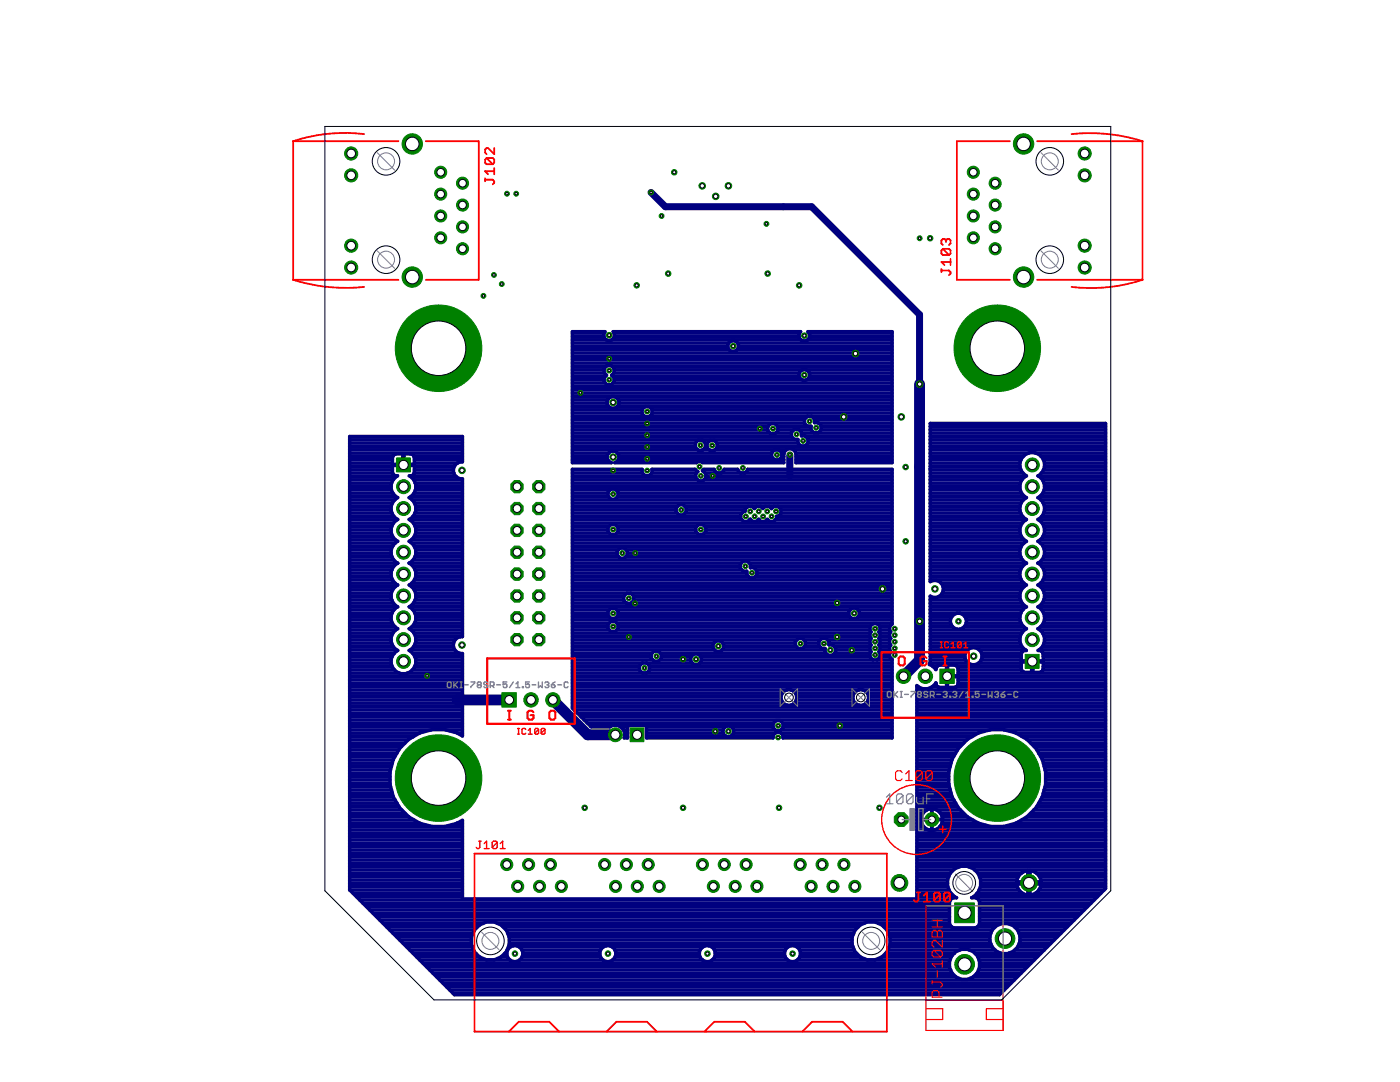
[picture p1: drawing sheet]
<svg xmlns="http://www.w3.org/2000/svg" width="279mm" height="216mm" viewBox="0 0 279 216" stroke-linecap="round" stroke-linejoin="round" font-family="sans-serif">
<g fill="none" stroke="#000080" stroke-width=".7">
<path d="M114.2 79.8h7.1M114.2 79.1h63.8M114.2 78.4h63.8M114.2 77.8h63.8M114.2 77.1h63.8M114.2 76.4h6.6M114.2 75.8h6.4M114.2 75.1h6.6M114.2 74.4h6.4M114.2 73.8h6.4M114.2 73.1h6.8M114.2 72.5h63.8"/>
<path d="M114.2 71.8h63.8M114.2 71.1h63.8M114.2 70.4h63.8M114.2 69.8h31.3M114.2 69.1h31M114.2 68.5h31.2M114.2 67.8h6.8M114.2 67.1h6.3M114.2 66.5h6.4M120.5 67.1v-.4l.2-.5h-6.5v26.1h7.8a1.19 1.19 0 0 1-.6-1.8 1.19 1.19 0 0 1 1.9 0 1.19 1.19 0 0 1-.6 1.8h16.3l.2-.2h.8l.2 .2h16.2v-1.8a1.24 1.24 0 0 1 1.2-1 1.24 1.24 0 0 1 1.3 1v1.8h19.1v-26.1h-16.8a1.07 1.07 0 0 1 .1 1.5 1.07 1.07 0 0 1-1.6 0 1.07 1.07 0 0 1 .1-1.5h-37.4l.2 .5v.4M120.5 67.1a1.09 1.09 0 0 0 1.7 .7M121.1 72.9h.9l.6 .6v.9l-.5 .5 .5 .5v.8l-.6 .6h-.9l-.5-.6v-.8l.5-.5-.5-.5v-.9z"/>
<path d="M122.2 73.1h55.8M122.2 67.8h37.6M122.3 76.4h55.7M122.3 75.1h37.2M122.5 74.4h37M122.5 66.5h37.1M122.6 75.8h37.4M122.6 73.8h37.6M122.6 67.1l-.4 .7M122.6 67.1h36.8M123.4 79.8h54.6M145.4 68.5a1.09 1.09 0 0 0 .9 1.6 1.09 1.09 0 0 0 .9-1.6"/>
<path d="M145.4 68.5a1.09 1.09 0 0 1 1.8 0M147.1 69.8h30.9M147.2 68.5h30.8M147.4 69.1h30.6M160.8 73.8h17.2M161 75.8h17M161.2 67.8h16.8M161.5 66.5h16.5M161.5 74.4h16.5M161.5 75.1h16.5M161.6 67.1h16.4M69.8 94.4h8.6"/>
<path d="M69.8 99.7h9M69.8 99.1h9.2M69.8 98.4h8.6M69.8 97.7h8.3M69.8 97.1h8.3M69.8 96.4h8.4M69.8 95.7h8.6M69.8 95.1h9.3M69.8 93.7h8.5M69.8 89.7h22.5M69.8 91.7h8.5M69.8 91.1h8.6"/>
<path d="M69.8 90.4h22.5M69.8 89.1h22.5M69.8 88.4h22.5M69.8 87.8h22.5M69.8 93.1h8.5M69.8 92.4h8.5M78.4 95.7l.9-.7-.5-.1-.4-.4-.1-1.6h2.1v-2.3h-1.4l-.5 .3-.2 .3v1.4h4.4v-1.4l-.3-.5-.4-.1h-1.4v2.3h2.1v1.6l-.5 .4-.5 .1 .9 .7M78.4 95.7a2.41 2.41 0 0 0 1 3.6 2.43 2.43 0 0 0-1.4 2.2 2.43 2.43 0 0 0 1.4 2.2 2.43 2.43 0 0 0-1.4 2.1 2.43 2.43 0 0 0 1.4 2.2l-1 .8-.3 .9M80.4 91.7h.2M80.4 91.1h.2M80.4 92.4h.2M81.9 95.1h9.1"/>
<path d="M82 99.1h10.3M82.2 99.7h10.1M82.6 95.7h9.7M82.6 95.7a2.41 2.41 0 0 1-.9 3.6 2.43 2.43 0 0 1 1.3 2.2 2.43 2.43 0 0 1-1.3 2.2 2.43 2.43 0 0 1 1.3 2.1 2.43 2.43 0 0 1-1.3 2.2l.9 .8 .4 .9M82.6 98.4h9.7M82.7 91.1h9.6M82.7 94.4h7.9M82.7 93.7h7.8M82.7 91.7h9.6M82.7 93.1h8M82.7 92.4h8.5M82.9 96.4h9.4"/>
<path d="M82.9 97.7h9.4M83 97.1h9.3M91.2 92.4a1.71 1.71 0 0 0-.7 2 1.71 1.71 0 0 0 1.8 1.1v31.5h-9.4M91.2 92.4l.6-.2h.5v-5.1h-22.5v90.5l20.9 20.9h108.8l21.1-21.2v-92.8h-34.9v31.6a1.72 1.72 0 0 1 2.6 1.4 1.72 1.72 0 0 1-2.6 1.5v13.1l-.2 .5 .6 .2 .7 .8 .1-.6M114.2 94.4h14M114.2 99.7h63.8M114.2 99.1h7.2M114.2 98.4h7.1M114.2 97.7h7.6M114.2 97.1h63.8M114.2 96.4h63.8M114.2 95.7h25"/>
<path d="M114.2 95.1h24.7M114.2 93.7h13.9M114.2 89.7h25.1M114.2 91.7h7.1M114.2 83.1h46.9M114.2 85.1h39.1M114.2 91.1h7M114.2 90.4h7.3M114.2 89.1h24.6M114.2 88.4h24.6M114.2 87.8h45M114.2 87.1h43.7"/>
<path d="M114.2 86.4h39.5M114.2 85.8h39M114.2 84.4h46.3M114.2 83.8h46.3M114.2 82.4h13.9M114.2 81.8h13.9M114.2 81.1h7.3M114.2 80.4h7M122.9 97.7h55.1M123.2 81.1h54.8M123.2 90.4h30.8M123.3 99.1h54.7"/>
<path d="M123.3 98.4h54.7M123.4 91.7h33M123.5 91.1h30.5M123.5 80.4h54.5M128.7 83.1l-.6-.6v-.8l.6-.6h.9l.5 .6v.8l-.5 .6M130 94.4h9M130.1 93.7h8.7M130.1 82.4h47.9M130.1 81.8h47.9M140.3 89.7h1.3M140.4 93.7h2.1M140.5 95.7h37.5"/>
<path d="M140.7 94.4h37.3M140.8 88.4h.4M140.8 89.1h.3M140.9 95.1h37.1M142.7 89.7h14.2M143.1 88.4h16.2M143.1 94.4l-.6-.8h-2l-.3 .3 .7 .6v.9l-.6 .5h-.9l-.5-.5v-.9l.4-.4-.6-.5h-8.6v.7l-.5 .6h-.9l-.6-.6v-.7h-13.9v47.7l3.8 3.7M143.1 89.1h34.9M143.9 94.4l.6-.8h2.7l.6 .8M144.5 93.7h2.7M148.6 94.4l.6-.8h28.8v30.9l-.5 .5M149.2 93.7h28.8"/>
<path d="M154.6 89.8l-.6 .5v.9l.6 .6M154.8 86.4h3.1M155.2 85.1l6.7-.1v.8M155.2 85.8h3.2M155.4 89.8l.6 .5v.9l-.6 .6M156 91.1h.4M156 90.4h.5M157.9 87.1v-.8l.6-.6h.9l.5 .6v.7h.8l.5 .6v.8l-.5 .6h-.9l-.6-.6M157.9 87.1l.6 .6h.7v.7M158.3 89.7h19.7M158.8 90.4h19.2M158.9 91.7h19.1"/>
<path d="M158.9 91.1h19.1M159.4 85.8h2.5M159.9 86.4h18.1M160.8 87.1h17.2M161.1 85l-.6-.5v-.9l.6-.5h.9l.6 .5v.7h.7l.6 .6v.9M161.2 88.4h16.8M161.2 87.8h16.8M161.9 85.8l.6 .6h.8l.6-.6M162 83.1h16M162.6 83.8h15.4M163.3 84.4h14.7M163.9 85.1h14.1"/>
<path d="M163.9 85.8h14.1M185.7 94.4h18.5M185.7 99.7h18.6M185.7 99.1h18.8M185.7 98.4h18.2M185.7 97.7h17.9M185.7 97.1h17.8M185.7 96.4h17.9M185.7 95.7h18.2M185.7 95.1h18.9M185.7 93.7h18.1M185.7 89.7h34.9"/>
<path d="M185.7 91.7h18.1M185.7 85.1h34.9M185.7 91.1h18.5M185.7 90.4h19.6M185.7 89.1h34.9M185.7 88.4h34.9M185.7 87.8h34.9M185.7 87.1h34.9M185.7 86.4h34.9M185.7 85.8h34.9M185.7 93.1h17.8M185.7 92.4h17.8"/>
<path d="M203.9 95.7l1-.7a2.48 2.48 0 0 1-.8-3.8 2.48 2.48 0 0 1 3.8 0 2.48 2.48 0 0 1-.8 3.8l1 .7M203.9 95.7a2.41 2.41 0 0 0 1 3.6 2.43 2.43 0 0 0-1.4 2.2 2.43 2.43 0 0 0 1.4 2.2 2.43 2.43 0 0 0-1.4 2.1 2.43 2.43 0 0 0 1.4 2.2l-1 .8-.4 .9M206.7 90.4h13.9M207.4 95.1h13.2M207.5 99.1h13.1M207.7 99.7h12.9M207.8 91.1h12.8M207.8 94.4h12.8M208.1 95.7h12.5M208.1 95.7a2.41 2.41 0 0 1-1 3.6 2.43 2.43 0 0 1 1.4 2.2 2.43 2.43 0 0 1-1.4 2.2 2.43 2.43 0 0 1 1.4 2.1 2.43 2.43 0 0 1-1.4 2.2l1 .8 .3 .9M208.1 98.4h12.5M208.2 93.7h12.4"/>
<path d="M208.2 91.7h12.4M208.3 96.4h12.3M208.4 97.7h12.2M208.4 97.1h12.2M208.4 93.1h12.2M208.4 92.4h12.2M69.8 119.7h8.4M69.8 119h8.3M69.8 118.4h8.3M69.8 117.7h8.6M69.8 117h9.1M69.8 116.4h9.1"/>
<path d="M69.8 115.7h8.5M69.8 115h8.3M69.8 114.4h8.3M69.8 113.7h8.4M69.8 113h8.8M69.8 112.4h9.6M69.8 111.7h8.8M69.8 111h8.4M69.8 110.4h8.3M69.8 109.7h8.3M69.8 109.1h8.5M69.8 108.4h9.1"/>
<path d="M69.8 107.7h9.1M69.8 107.1h8.6M69.8 106.4h8.3M69.8 105.7h8.3M69.8 105.1h8.4M69.8 104.4h8.7M69.8 103.7h9.4M69.8 103.1h8.8M69.8 102.4h8.4M69.8 101.7h8.3M69.8 101.1h8.3M69.8 100.4h8.5"/>
<path d="M78.1 115l.3 1 1 .7a2.43 2.43 0 0 0-1.4 2.2 2.43 2.43 0 0 0 1.4 2.2 2.43 2.43 0 0 0-1.4 2.2 2.43 2.43 0 0 0 1.4 2.2 2.4 2.4 0 0 0-1 3.5M78.1 109.7a2.39 2.39 0 0 0 1.3 2.7M79.4 112.4a2.39 2.39 0 0 0-1.3 2.6M81.7 112.4h10.6M81.7 112.4a2.39 2.39 0 0 1 1.3 2.6M81.8 103.7h10.5M82.1 117h10.2M82.1 107.7h10.2M82.2 116.4h10.1M82.2 108.4h10.1M82.4 103.1h9.9M82.5 113h9.8"/>
<path d="M82.5 111.7h9.8M82.5 104.4h9.8M82.7 117.7h9.6M82.7 107.1h9.6M82.7 115.7h9.6M82.7 109.1h9.6M82.7 100.4h9.6M82.8 102.4h9.5M82.8 113.7h9.5M82.8 111h9.5M82.8 119.7h9.5M82.8 105.1h9.5"/>
<path d="M82.9 118.4h9.4M82.9 106.4h9.4M83 119h9.3M83 115h9.3M83 114.4h9.3M83 110.4h9.3M83 109.7h9.3M83 105.7h9.3M83 101.7h9.3M83 101.1h9.3M83 109.7a2.39 2.39 0 0 1-1.3 2.7M83 115l-.4 1-.9 .7a2.43 2.43 0 0 1 1.3 2.2 2.43 2.43 0 0 1-1.3 2.2 2.43 2.43 0 0 1 1.3 2.2 2.43 2.43 0 0 1-1.3 2.2 2.4 2.4 0 0 1 .9 3.5"/>
<path d="M114.2 119.7h10.3M114.2 119h10.3M114.2 118.4h63.8M114.2 117.7h63.8M114.2 117h63.8M114.2 116.4h63.8M114.2 115.7h63.8M114.2 115h35.2M114.2 114.4h34.9M114.2 113.7h33.8M114.2 113h33.5M114.2 112.4h33.7"/>
<path d="M114.2 111.7h63.8M114.2 111h9.2M114.2 110.4h9M114.2 109.7h9.2M114.2 109.1h63.8M114.2 108.4h63.8M114.2 107.7h63.8M114.2 107.1h63.8M114.2 106.4h7.4M114.2 105.7h7.1M114.2 105.1h7.3M114.2 104.4h63.8"/>
<path d="M114.2 103.7h33.9M114.2 103.1h33.6M114.2 102.4h21M114.2 101.7h20.7M114.2 101.1h21M114.2 100.4h63.8M123 106.4h16.2M123.1 105.1h15.9M123.3 105.7h15.6M124.9 111h53.1M124.9 109.7h53.1M125.2 110.4h52.8"/>
<path d="M126.5 119.7h51.5M126.5 119h51.5M136.7 101.1h12.6M136.7 102.4h11.4M136.9 101.7h11.8M140.5 106.4h37.5M140.7 105.1h37.3M140.9 105.7h37.1M147.7 112.6l.6-.6h.9l.6 .6v.7h.7l.5 .6v.8l-.5 .6h-.9l-.5-.6v-.7h-.8l-.6-.6zM148.7 101.6l.6-.6h.8l.5 .5 .4-.5h.8l.5 .5 .4-.5h.8l.5 .5 .4-.5h.9l.6 .6v.9l-.6 .5h-.3v.5l-.6 .6h-.8l-.5-.5-.4 .5h-.9l-.4-.5-.4 .5h-.8l-.5-.5-.5 .5h-.8l-.6-.6v-.9l.6-.6h.3zM149.6 112.4h28.4M149.6 103.7h.2"/>
<path d="M149.8 113h28.2M150.1 101.1h.9M150.7 115h27.3M150.9 113.7h27.1M151 114.4h27M151.3 103.7h.2M151.8 101.1h.9M153 103.7h.2M153.5 101.1h.9M154.7 103.7h23.3M155 103.1h23M155.3 101.1h22.7"/>
<path d="M155.9 102.4h22.1M155.9 101.7h22.1M185.7 119.7h18M185.7 119h.1M185.7 115.7h18.1M185.7 115h17.8M185.7 114.4h17.8M185.7 113.7h18M185.7 113h18.3M185.7 112.4h19.2M185.7 111.7h18.3M185.7 111h18"/>
<path d="M185.7 110.4h17.8M185.7 109.7h17.8M185.7 109.1h18.1M185.7 108.4h18.6M185.7 107.7h18.7M185.7 107.1h18.2M185.7 106.4h17.9M185.7 105.7h17.8M185.7 105.1h18M185.7 104.4h18.3M185.7 103.7h19M185.7 103.1h18.4"/>
<path d="M185.7 102.4h18M185.7 101.7h17.8M185.7 101.1h17.8M185.7 100.4h18.1M187.3 119h16.2M187.8 116.4h16.5M188 118.4h15.6M188.2 117h16.2M188.3 117.7h15.6M203.5 109.7a2.39 2.39 0 0 0 1.4 2.7M203.5 115l.4 1 1 .7a2.43 2.43 0 0 0-1.4 2.2 2.43 2.43 0 0 0 1.4 2.2 2.43 2.43 0 0 0-1.4 2.2 2.43 2.43 0 0 0 1.4 2.2 2.4 2.4 0 0 0-1 3.5M204.9 112.4a2.39 2.39 0 0 0-1.4 2.6"/>
<path d="M207.1 112.4h13.5M207.1 112.4a2.39 2.39 0 0 1 1.3 2.6M207.3 103.7h13.3M207.6 117h13M207.6 107.7h13M207.6 116.4h13M207.6 108.4h13M207.9 103.1h12.7M207.9 113h12.7M207.9 111.7h12.7M208 104.4h12.6M208.2 117.7h12.4"/>
<path d="M208.2 107.1h12.4M208.2 115.7h12.4M208.2 109.1h12.4M208.2 100.4h12.4M208.3 102.4h12.3M208.3 113.7h12.3M208.3 111h12.3M208.3 119.7h12.3M208.3 105.1h12.3M208.4 118.4h12.2M208.4 106.4h12.2M208.4 119h12.2"/>
<path d="M208.4 115h12.2M208.4 114.4h12.2M208.4 110.4h12.2M208.4 109.7h12.2M208.4 105.7h12.2M208.4 101.7h12.2M208.4 101.1h12.2M208.4 109.7a2.39 2.39 0 0 1-1.3 2.7M208.4 115l-.3 1-1 .7a2.43 2.43 0 0 1 1.4 2.2 2.43 2.43 0 0 1-1.4 2.2 2.43 2.43 0 0 1 1.4 2.2 2.43 2.43 0 0 1-1.4 2.2 2.4 2.4 0 0 1 1 3.5M69.8 131.7h8.3M69.8 132.3h8.3M69.8 139.7h22.5"/>
<path d="M69.8 139h22.5M69.8 138.3h22.5M69.8 137.7h22.5M69.8 137h22.5M69.8 136.3h22.5M69.8 135.7h22.5M69.8 135h22.5M69.8 134.3h10M69.8 133.7h8.9M69.8 133h8.5M69.8 131h8.5M69.8 130.3h8.9"/>
<path d="M69.8 129.7h9.3M69.8 129h8.6M69.8 128.3h8.4M69.8 127.7h8.3M69.8 127h8.3M69.8 126.3h8.6M69.8 125.7h9.2M69.8 125h9M69.8 124.4h8.5M69.8 123.7h8.3M69.8 123h8.3M69.8 122.4h8.4"/>
<path d="M69.8 121.7h8.8M69.8 121h9.4M69.8 120.4h8.7M78.4 129l1 .8a2.48 2.48 0 0 0-.8 3.8 2.48 2.48 0 0 0 3.8 0 2.48 2.48 0 0 0-.7-3.8l.9-.8M81.2 134.3h11.1M81.8 121h10.5M81.9 129.7h8.8M82 125.7h10.3M82.2 125h10.1M82.3 133.7h10M82.3 130.3h9.4M82.4 121.7h9.9"/>
<path d="M82.5 120.4h9.8M82.6 129h7.9M82.6 126.3h9.7M82.7 124.4h9.6M82.7 133h9.6M82.8 131h9.5M82.8 122.4h9.5M82.9 128.3h7.6M83 131.7h9.3M83 132.3h9.3M83 127.7h7.8M83 123.7h9.3"/>
<path d="M83 123h9.3M90.7 129.7l.5 .5 .6 .2h.5v16.5a9.7 9.7 0 0 0-13.6 4.1 9.7 9.7 0 0 0 5.1 13.3M91.8 127a1.71 1.71 0 0 0-1.1 2.7M114.2 131.7h16.1M114.2 132.3h13.9M114.2 139.7h41.8M114.2 139h41.7M114.2 138.3h41.9M114.2 137.7h42.8M114.2 137h63.8M114.2 136.3h63.8M114.2 135.7h63.8"/>
<path d="M114.2 135h63.8M114.2 134.3h63.8M114.2 133.7h13.4M114.2 133h13.4M114.2 131h15.8M114.2 130.3h16M114.2 129.7h28.4M114.2 129h28.1M114.2 128.3h28.2M114.2 127.7h44.8M114.2 127h59.4M114.2 126.3h59.4"/>
<path d="M114.2 125.7h7.4M114.2 125h7.1M114.2 124.4h7.4M114.2 123.7h63.8M114.2 123h7.3M114.2 122.4h7.1M114.2 121.7h7.4M114.2 121h63.8M114.2 120.4h10.8M123.1 121.7h46.6M123.1 125.7h50.5M123.1 124.4h54.9"/>
<path d="M123.1 123h46.5M123.3 125h50.3M123.3 122.4h46.1M125.9 120.4h52.1M129 132.3l.6 .6v.8l-.6 .6h-.8l-.6-.6v-.8l.6-.6h10M129.6 133.7h48.4M129.6 133h48.4M131.7 131.7h6.1M131.8 130.3h33M132 131h6M139.6 132.3h38.4M139.8 131h33.8"/>
<path d="M140 131.7h38M142.4 128.3a1.09 1.09 0 0 0 .9 1.7 1.09 1.09 0 0 0 1-1.7M142.4 128.3a1.09 1.09 0 0 1 1.9 0M144.1 129.7h20.5M144.3 128.3h14.4M144.4 129h14.5M156.1 138.3a1.58 1.58 0 0 0 1.3 2.5 1.58 1.58 0 0 0 1.3-2.5M156.1 138.3a1.57 1.57 0 0 1 2.6 0M157.8 137.7h13.6M158.8 138.3h11.7M158.9 139.7h11.4M159 139h11.2"/>
<path d="M160.4 127.7h3.3M160.5 129h3.1M160.7 128.3h2.7M164.8 130.3l-.2-.4 .1-.5h-.7l-.6-.6v-.8l.6-.6h.8l.6 .6v.7a1.08 1.08 0 0 1 1.2 .4 1.08 1.08 0 0 1 0 1.2M164.8 130.3a1.09 1.09 0 0 0 1.8 0M165.1 127.7h8.5M165.4 128.3h8.2M166.5 129h7.1M166.6 130.3h7M166.8 129.7h6.8M170.5 138.3a1.59 1.59 0 0 0 1.3 2.5 1.59 1.59 0 0 0 1.3-2.5M170.5 138.3a1.59 1.59 0 0 1 2.6 0"/>
<path d="M171.2 121.7h6.8M171.3 123h6.7M171.5 122.4h6.5M172.2 137.7h5.8M173.1 138.3h4.9M173.3 139.7h4.7M173.3 139h4.7M173.6 126.3v.9l.3 .2-.3 .2v.9l.3 .2-.3 .2v.9l.3 .2-.3 .3v.8l.6 .6M173.6 125l.6-.6h.8l.6 .6M173.6 125v.9l.3 .2-.3 .2M175.6 125v.9l-.2 .2 .2 .2M175.6 126.3v.9l-.2 .2 .2 .2v.9l-.2 .2 .2 .2v.9l-.2 .2 .2 .3v.8l-.6 .6"/>
<path d="M175.6 131h1.9M175.6 130.3h1.9M175.6 129.7h1.9M175.6 129h1.9M175.6 128.3h1.9M175.6 127.7h1.9M175.6 127h1.9M175.6 126.3h1.9M175.6 125.7h1.9M175.6 125h2M177.5 126.3v.9l.3 .2-.3 .2v.9l.3 .2-.3 .2v.9l.3 .2-.3 .3v.8l.5 .5v15.6h-21.7v-.5l-.6-.6h-.8l-.6 .6v.5h-25.3v-2.2l-.3-.3h-3.2l-.3 .3v2.2h-.6l.1-.2M177.5 125v.9l.3 .2-.3 .2"/>
<path d="M183 139.7h37.6M183 139h37.6M183 138.3h37.6M183 137.7h37.6M183 137h.2M185.6 132.3h7.7M185.7 131.7h7M185.7 131h6.9M185.7 130.3h7M185.7 129.7h7.4M185.7 129h18.2M185.7 128.3h17.9"/>
<path d="M185.7 127.7h17.8M185.7 127h17.9M185.7 126.3h18.2M185.7 125.7h18.8M185.7 125h4.4M185.7 124.4h4M185.7 123.7h4M185.7 123h4.3M185.7 122.4h18M185.7 121.7h18.4M185.7 121h19M185.7 120.4h18.3"/>
<path d="M186.1 137h1M186.2 133h.8M186.8 136.3h.1M186.8 136.4a2.47 2.47 0 0 1-3.8 .4v42.6h-90.7v-15.7l-1.1 .6M186.9 133l.6-.3h1.4v2.2h2.3v-1.5l-.1-.4-.6-.3h-1.4v4.5h1.4l.4-.2M188.9 137h.2M188.9 136.3h.2M188.9 135.7h.2M188.9 134.3h.2M188.9 133.7h.2M188.9 133h.2M190.9 137h29.7"/>
<path d="M191 122.4a1.63 1.63 0 0 0-1.1 2.5 1.63 1.63 0 0 0 2.7 0 1.63 1.63 0 0 0-1-2.5M191.1 133h12.7M191.2 136.3h29.4M191.2 135.7h29.4M191.2 134.3h29.4M191.2 133.7h12.7M191.2 135v1.5l-.3 .5M192.5 125h11.8M192.6 123h10.9M192.8 124.4h11M192.9 123.7h10.6M195.3 132.3h8.5"/>
<path d="M195.4 129.7h9.2M195.8 131.7h8M195.9 130.3h7.9M196 131h7.8M203.9 129l.9 .8h-.5l-.4 .5-.1 1.6h2.1v2.3h-1.4l-.5-.3-.2-.4v-1.4h4.4v1.4l-.3 .5-.4 .2h-1.4v-2.3h2.1l-.1-1.6-.4-.5h-.5l.9-.8M205.9 132.3h.2M205.9 133.7h.2M205.9 133h.2M207.3 121h13.3M207.4 129.7h13.2M207.5 125.7h13.1M207.7 125h12.9"/>
<path d="M207.9 121.7h12.7M208 120.4h12.6M208.1 129h12.5M208.1 133.7h12.5M208.1 126.3h12.5M208.2 130.3h12.4M208.2 131.7h12.4M208.2 132.3h12.4M208.2 133h12.4M208.2 131h12.4M208.2 124.4h12.4M208.3 122.4h12.3"/>
<path d="M208.3 128.3h12.3M208.4 127h12.2M208.4 127.7h12.2M208.4 123.7h12.2M208.4 123h12.2M220.6 135h-31.7v2.2l-1.6-.1-.4-.2-.1-.5M69.8 145h22.5M69.8 147h12.7M69.8 146.3h13.9M69.8 145.6h16.2M69.8 144.3h22.5M69.8 143.7h22.5"/>
<path d="M69.8 143h22.5M69.8 142.3h22.5M69.8 141.6h22.5M69.8 141h22.5M69.8 140.3h22.5M69.8 159.6h9M69.8 159h8.7M69.8 158.3h8.5M69.8 157.6h8.3M69.8 157h8.1M69.8 156.3h8M69.8 155.6h8"/>
<path d="M69.8 155h8M69.8 154.3h8M69.8 153.6h8.1M69.8 153h8.3M69.8 152.3h8.5M69.8 151.6h8.7M69.8 151h9M69.8 150.3h9.4M69.8 149.6h9.8M69.8 149h10.3M69.8 148.3h11M69.8 147.6h11.6"/>
<path d="M89 145.6h3.3M91.4 146.3h.9M114.2 141h63.8M114.2 140.3h42.2M114.6 141.6h63.4M115.3 142.3h62.7M115.9 143h62.1M116.6 143.7h61.4M117.3 144.3h37M117.9 145h3.9M121.7 145a1.93 1.93 0 0 1 2.2 0 1.93 1.93 0 0 1 .8 2M123.8 145h1.5"/>
<path d="M124.4 145.6h.8M124.7 147h.5M124.7 146.3h.5M129 145h15.8M129 147h25.3M129 146.3h15.4M129 145.6h15.3M145.1 147a1.09 1.09 0 0 1-.7-1.7 1.09 1.09 0 0 1 1.9 0 1.09 1.09 0 0 1-.7 1.7M145.9 145h8.4M146.3 146.3h8.4M146.4 145.6h8.3M155.9 145.6h22.1"/>
<path d="M155.9 146.3h22.1M156.2 144.3h21.8M156.3 145h21.7M156.3 147h21.7M158.5 140.3h12.2M172.8 140.3h5.2M183 145h37.6M183 147h11M183 146.3h12.2M183 145.6h14.5M183 144.3h37.6M183 143.7h37.6"/>
<path d="M183 143h37.6M183 142.3h37.6M183 141.6h37.6M183 141h37.6M183 140.3h37.6M183 159.6h7.4M183 159h7M183 158.3h6.8M183 157.6h6.6M183 157h6.4M183 156.3h6.3M183 155.6h6.3"/>
<path d="M183 155h6.3M183 154.3h6.3M183 153.6h6.4M183 153h6.6M183 152.3h6.8M183 151.6h7M183 151h7.3M183 150.3h7.7M183 149.6h8.1M183 149h8.6M183 148.3h9.3M183 147.6h10"/>
<path d="M200.5 145.6h20.1M202.8 146.3h17.8M204 147h16.6M205.1 147.6h15.5M205.7 148.3h14.9M206.4 149h14.2M206.9 149.6h13.7M207.3 150.3h13.3M207.7 159.6h12.9M207.7 151h12.9M208 159h12.6M208 151.6h12.6"/>
<path d="M208.2 158.3h12.4M208.2 152.3h12.4M208.4 157.6h12.2M208.4 153h12.2M208.6 157h12M208.6 153.6h12M208.7 156.3h11.9M208.7 155.6h11.9M208.7 155h11.9M208.7 154.3h11.9M69.8 165h22.5M69.8 176.9h22.5"/>
<path d="M69.8 176.3h22.5M69.8 175.6h22.5M69.8 174.9h22.5M69.8 174.3h22.5M69.8 173.6h22.5M69.8 172.9h22.5M69.8 172.3h22.5M69.8 171.6h22.5M69.8 170.9h22.5M69.8 170.3h22.5M69.8 169.6h22.5M69.8 168.9h22.5"/>
<path d="M69.8 168.3h22.5M69.8 167.6h22.5M69.8 166.9h22.5M69.8 166.3h22.5M69.8 165.6h22.5M69.8 164.3h14M69.8 163.6h12.8M69.8 162.9h11.7M69.8 162.3h11M69.8 161.6h10.4M69.8 161h9.8M69.8 160.3h9.4"/>
<path d="M69.8 177.6h22.5M70.5 178.2h21.8M71.1 178.9h21.2M71.8 179.6h117.9M83.8 164.3l2.4 .6M91.2 164.3l-2.4 .6M91.2 164.3h1.1M183 165h1.3M183 178.9h7.5M183 178.2h6.8M183 177.6h6.4M183 176.9h6.1"/>
<path d="M183 176.3h6.1M183 175.6h6.1M183 174.9h6.3M183 174.3h6.6M183 173.6h7.3M183 172.9h8.6M183 172.3h37.6M183 171.6h37.6M183 170.9h37.6M183 170.3h37.6M183 169.6h37.6M183 168.9h37.6"/>
<path d="M183 168.3h37.6M183 167.6h37.6M183 166.9h37.6M183 166.3h37.6M183 165.6h2.4M183 164.3h.9M183 163.6h.8M183 162.9h.9M183 162.3h1.2M183 161.6h2M183 161h8.1M183 160.3h7.7"/>
<path d="M183.8 163.5h4.3M184.3 164.9a2.16 2.16 0 0 1 .2-2.9 2.16 2.16 0 0 1 2.9 0 2.16 2.16 0 0 1 .2 2.9M184.3 164.9a2.13 2.13 0 0 0 3.3 0M185.9 165h.1M185.9 161.4v4.3M185.9 165.6h.1M185.9 164.3h.1M185.9 163.6h.1M185.9 162.9h.1M185.9 162.3h.1M185.9 161.6h.1M186.5 165.6h34.1"/>
<path d="M186.9 161.6h4.8M187.6 165h33M187.7 162.3h4.6M188 164.3h7.3M188 162.9h5M188.1 163.6h6M189.7 179.6l.6-.5h.6a3.4 3.4 0 0 1-1.1-5.1 3.4 3.4 0 0 1 5.2 0 3.4 3.4 0 0 1-1.1 5.1h.8l.6 .5M189.7 179.6l-.2 .4v4.3l.4 .7 .4 .1h4.4l.6-.4 .2-.4v-4.3l-.2-.4M193.2 172.9h27.4M194.3 178.9h24.7M194.5 173.6h26.1M195 178.2h9"/>
<path d="M195.2 174.3h8.6M195.3 164.3a9.8 9.8 0 0 1-4-15 9.8 9.8 0 0 1 15.5 0 9.8 9.8 0 0 1-4.1 15M195.3 164.3l2.4 .6M195.3 179.6h23.1M195.4 177.6h7.9M195.5 174.9h7.7M195.7 176.9h7.3M195.7 176.3h9.4M195.7 175.6h7.2M202.7 164.3l-2.4 .6M202.7 164.3h17.9M202.9 175.6a2.45 2.45 0 0 1 2.2-1.9v4.9l-1-.3"/>
<path d="M202.9 175.6v.4h4.9l-.1-.4M203.9 163.6h16.7M205 162.9h15.6M205.1 178.2h.4M205.1 177.6h.4M205.1 176.9h.4M205.1 175.6h.4M205.1 174.9h.4M205.1 174.3h.4M205.5 176.3h15.1M205.7 162.3h14.9M206.3 161.6h14.3"/>
<path d="M206.7 178.2h13M206.9 174.3h13.7M206.9 161h13.7M207.3 160.3h13.3M207.3 177.6h13M207.5 174.9h13.1M207.7 176.9h12.9M207.7 175.6a2.4 2.4 0 0 0-2.2-1.9v4.9a2.43 2.43 0 0 0 2.3-2.2h-4.9l.3 1 .9 .9M207.7 175.6h12.9M72.5 180.3h117M73.2 180.9h116.3M73.8 181.6h115.7"/>
<path d="M74.5 182.2h115M75.1 182.9h114.4M75.8 183.6h113.7M76.5 184.2h19.9M77.1 184.9h18.2M77.8 185.6h16.9M78.5 186.2h15.9M79.1 186.9h15M79.8 187.6h14.3M80.5 188.2h13.6M81.1 188.9h13.1M81.8 189.6h12.7"/>
<path d="M82.5 190.2h12.5M83.1 190.9h12.5M83.8 191.6h18M84.5 192.2h105M85.1 192.9h104.4M85.8 193.5h103.9M86.4 194.2h103.6M87.1 194.9h103.6M87.8 195.6h114.6M88.5 196.2h113.2M89.1 196.9h112M89.8 197.5h110.6"/>
<path d="M90.4 198.2h109.3M97.1 191.5a3.9 3.9 0 0 1-2.5-5.9 3.9 3.9 0 0 1 6.5 0 3.9 3.9 0 0 1-2.5 5.9M99.3 184.2h73.1M100.1 190.9h1.2M100.4 184.9h70.9M100.8 190.2h.3M101 185.6h69.7M101.2 189.6h.1M101.3 186.2h69.1M101.5 188.9h.4M101.6 186.9h68.5M101.6 188.2h68.5"/>
<path d="M101.6 187.6h68.5M103.5 188.9h17M103.7 191.6h16.6M104.2 189.6h15.7M104.2 190.9h15.6M104.3 190.2h15.4M122.1 188.9h18.3M122.3 191.6h17.9M122.7 189.6h17M122.8 190.9h16.9M122.9 190.2h16.7M142 188.9h15.4"/>
<path d="M142.1 191.6h15.1M142.6 189.6h14.1M142.6 190.9h14.1M142.7 190.2h13.9M159 188.9h11.2M159.1 191.6h30.5M159.6 189.6h10.9M159.6 190.9h12M159.7 190.2h11.3M173.1 191.5a3.9 3.9 0 0 1-2.5-5.9 3.9 3.9 0 0 1 6.5 0 3.9 3.9 0 0 1-2.5 5.9M175.3 184.2h14.2M176.1 190.9h13.8"/>
<path d="M176.4 184.9h13.5M176.7 190.2h13.7M177 185.6h21M177.2 189.6h14.3M177.3 186.2h20.4M177.5 188.9h20.5M177.6 186.9h19.9M177.6 188.2h20.1M177.6 187.6h19.9M193.5 189.6h5.1M194.3 194.9h8.8M194.6 190.2h5.2"/>
<path d="M194.9 194.2h8.8M195.1 190.9h12M195.1 184.9h3.6M195.3 193.5h9.1M195.4 191.6h11M195.5 184.2h18.2M195.5 192.9h9.5M195.5 192.2h10.2M195.5 183.6h18.9M195.5 182.9h19.5M195.5 182.2h20.2M195.5 181.6h20.9"/>
<path d="M195.5 180.9h21.5M195.5 180.3h22.2M198 185.6a3.1 3.1 0 0 0 2.6 4.7 3.1 3.1 0 0 0 2.5-4.7M200 184.3l-1.2 .4-.8 .9M201.1 184.3l1.1 .4 .9 .9M201.3 190.2h6.4M202.4 184.9h10.6M202.5 189.6h5.9M203.1 185.6h9.3M203.1 188.9h5.9M203.4 186.2h8.3M203.4 188.2h6.3"/>
<path d="M203.6 187.6h6.8M203.6 186.9h7.4"/>
<circle cx="160.5" cy="74.8" r="1.1"/>
<circle cx="122.3" cy="80.3" r="1.2"/>
<circle cx="122.3" cy="98.6" r="1.08"/>
<circle cx="139.8" cy="88.8" r="1.09"/>
<circle cx="142.1" cy="88.9" r="1.09"/>
<circle cx="154.2" cy="85.5" r="1.09"/>
<circle cx="122.3" cy="105.7" r="1.08"/>
<circle cx="124.2" cy="110.4" r="1.09"/>
<circle cx="125.5" cy="119.4" r="1.08"/>
<circle cx="135.9" cy="101.7" r="1.09"/>
<circle cx="139.9" cy="105.7" r="1.09"/>
<circle cx="122.3" cy="122.4" r="1.08"/>
<circle cx="122.3" cy="125" r="1.08"/>
<circle cx="131" cy="130.9" r="1.09"/>
<circle cx="138.9" cy="131.5" r="1.09"/>
<circle cx="159.7" cy="128.4" r="1.08"/>
<circle cx="170.4" cy="122.4" r="1.09"/>
<circle cx="194.3" cy="130.9" r="1.73"/>
<circle cx="155.3" cy="144.8" r="1.08"/>
<circle cx="102.7" cy="190.3" r="1.62"/>
<circle cx="121.3" cy="190.3" r="1.62"/>
<circle cx="141.2" cy="190.3" r="1.61"/>
<circle cx="158.2" cy="190.3" r="1.62"/>
<circle cx="192.5" cy="192.4" r="3.1"/>
</g>
<path d="M129.9 38.4l2.9 2.9h29.2l21.5 21.5v13.8M157.6 90.8v4.2" fill="none" stroke="#000080" stroke-width="1.4"/>
<path d="M183.5 76.6v55.1l-3.2 3.2M91.2 139.7h10.4M110.3 139.7l7 6.9h5.5" fill="none" stroke="#000080" stroke-width="2.2"/>
<circle cx="82.3" cy="28.7" r="2.03" fill="#008000" stroke="#008000" stroke-width=".2"/>
<circle cx="82.3" cy="28.7" r="1.35" fill="#fff" stroke="#000" stroke-width=".2"/>
<circle cx="82.3" cy="55.3" r="2.03" fill="#008000" stroke="#008000" stroke-width=".2"/>
<circle cx="82.3" cy="55.3" r="1.35" fill="#fff" stroke="#000" stroke-width=".2"/>
<circle cx="70.1" cy="49" r="1.31" fill="#008000" stroke="#008000" stroke-width=".2"/>
<circle cx="70.1" cy="49" r=".87" fill="#fff" stroke="#000" stroke-width=".2"/>
<circle cx="70.1" cy="30.6" r="1.31" fill="#008000" stroke="#008000" stroke-width=".2"/>
<circle cx="70.1" cy="30.6" r=".87" fill="#fff" stroke="#000" stroke-width=".2"/>
<circle cx="70.1" cy="35" r="1.31" fill="#008000" stroke="#008000" stroke-width=".2"/>
<circle cx="70.1" cy="35" r=".87" fill="#fff" stroke="#000" stroke-width=".2"/>
<circle cx="70.1" cy="53.4" r="1.31" fill="#008000" stroke="#008000" stroke-width=".2"/>
<circle cx="70.1" cy="53.4" r=".87" fill="#fff" stroke="#000" stroke-width=".2"/>
<circle cx="87.9" cy="34.4" r="1.21" fill="#008000" stroke="#008000" stroke-width=".2"/>
<circle cx="87.9" cy="34.4" r=".76" fill="#fff" stroke="#000" stroke-width=".2"/>
<circle cx="92.3" cy="36.6" r="1.21" fill="#008000" stroke="#008000" stroke-width=".2"/>
<circle cx="92.3" cy="36.6" r=".76" fill="#fff" stroke="#000" stroke-width=".2"/>
<circle cx="92.3" cy="40.9" r="1.21" fill="#008000" stroke="#008000" stroke-width=".2"/>
<circle cx="92.3" cy="40.9" r=".76" fill="#fff" stroke="#000" stroke-width=".2"/>
<circle cx="92.3" cy="45.3" r="1.21" fill="#008000" stroke="#008000" stroke-width=".2"/>
<circle cx="92.3" cy="45.3" r=".76" fill="#fff" stroke="#000" stroke-width=".2"/>
<circle cx="92.3" cy="49.6" r="1.21" fill="#008000" stroke="#008000" stroke-width=".2"/>
<circle cx="92.3" cy="49.6" r=".76" fill="#fff" stroke="#000" stroke-width=".2"/>
<circle cx="87.9" cy="38.7" r="1.21" fill="#008000" stroke="#008000" stroke-width=".2"/>
<circle cx="87.9" cy="38.7" r=".76" fill="#fff" stroke="#000" stroke-width=".2"/>
<circle cx="87.9" cy="43.1" r="1.21" fill="#008000" stroke="#008000" stroke-width=".2"/>
<circle cx="87.9" cy="43.1" r=".76" fill="#fff" stroke="#000" stroke-width=".2"/>
<circle cx="87.9" cy="47.5" r="1.21" fill="#008000" stroke="#008000" stroke-width=".2"/>
<circle cx="87.9" cy="47.5" r=".76" fill="#fff" stroke="#000" stroke-width=".2"/>
<circle cx="204.3" cy="55.3" r="2.03" fill="#008000" stroke="#008000" stroke-width=".2"/>
<circle cx="204.3" cy="55.3" r="1.35" fill="#fff" stroke="#000" stroke-width=".2"/>
<circle cx="204.3" cy="28.7" r="2.03" fill="#008000" stroke="#008000" stroke-width=".2"/>
<circle cx="204.3" cy="28.7" r="1.35" fill="#fff" stroke="#000" stroke-width=".2"/>
<circle cx="216.5" cy="35" r="1.31" fill="#008000" stroke="#008000" stroke-width=".2"/>
<circle cx="216.5" cy="35" r=".87" fill="#fff" stroke="#000" stroke-width=".2"/>
<circle cx="216.5" cy="53.4" r="1.31" fill="#008000" stroke="#008000" stroke-width=".2"/>
<circle cx="216.5" cy="53.4" r=".87" fill="#fff" stroke="#000" stroke-width=".2"/>
<circle cx="216.5" cy="49" r="1.31" fill="#008000" stroke="#008000" stroke-width=".2"/>
<circle cx="216.5" cy="49" r=".87" fill="#fff" stroke="#000" stroke-width=".2"/>
<circle cx="216.5" cy="30.6" r="1.31" fill="#008000" stroke="#008000" stroke-width=".2"/>
<circle cx="216.5" cy="30.6" r=".87" fill="#fff" stroke="#000" stroke-width=".2"/>
<circle cx="198.6" cy="49.6" r="1.21" fill="#008000" stroke="#008000" stroke-width=".2"/>
<circle cx="198.6" cy="49.6" r=".76" fill="#fff" stroke="#000" stroke-width=".2"/>
<circle cx="194.2" cy="47.5" r="1.21" fill="#008000" stroke="#008000" stroke-width=".2"/>
<circle cx="194.2" cy="47.5" r=".76" fill="#fff" stroke="#000" stroke-width=".2"/>
<circle cx="194.2" cy="43.1" r="1.21" fill="#008000" stroke="#008000" stroke-width=".2"/>
<circle cx="194.2" cy="43.1" r=".76" fill="#fff" stroke="#000" stroke-width=".2"/>
<circle cx="194.2" cy="38.7" r="1.21" fill="#008000" stroke="#008000" stroke-width=".2"/>
<circle cx="194.2" cy="38.7" r=".76" fill="#fff" stroke="#000" stroke-width=".2"/>
<circle cx="194.2" cy="34.4" r="1.21" fill="#008000" stroke="#008000" stroke-width=".2"/>
<circle cx="194.2" cy="34.4" r=".76" fill="#fff" stroke="#000" stroke-width=".2"/>
<circle cx="198.6" cy="45.3" r="1.21" fill="#008000" stroke="#008000" stroke-width=".2"/>
<circle cx="198.6" cy="45.3" r=".76" fill="#fff" stroke="#000" stroke-width=".2"/>
<circle cx="198.6" cy="40.9" r="1.21" fill="#008000" stroke="#008000" stroke-width=".2"/>
<circle cx="198.6" cy="40.9" r=".76" fill="#fff" stroke="#000" stroke-width=".2"/>
<circle cx="198.6" cy="36.6" r="1.21" fill="#008000" stroke="#008000" stroke-width=".2"/>
<circle cx="198.6" cy="36.6" r=".76" fill="#fff" stroke="#000" stroke-width=".2"/>
<path d="M100.2 138.2h2.8v2.9h-2.8z" fill="#008000" stroke="#008000" stroke-width=".2"/>
<circle cx="101.6" cy="139.7" r=".87" fill="#fff" stroke="#000" stroke-width=".2"/>
<circle cx="106" cy="139.7" r="1.44" fill="#008000" stroke="#008000" stroke-width=".2"/>
<circle cx="106" cy="139.7" r=".87" fill="#fff" stroke="#000" stroke-width=".2"/>
<circle cx="110.3" cy="139.7" r="1.44" fill="#008000" stroke="#008000" stroke-width=".2"/>
<circle cx="110.3" cy="139.7" r=".87" fill="#fff" stroke="#000" stroke-width=".2"/>
<path d="M187.6 133.5h2.8v2.9h-2.8z" fill="#008000" stroke="#008000" stroke-width=".2"/>
<circle cx="189" cy="134.9" r=".87" fill="#fff" stroke="#000" stroke-width=".2"/>
<circle cx="184.7" cy="134.9" r="1.44" fill="#008000" stroke="#008000" stroke-width=".2"/>
<circle cx="184.7" cy="134.9" r=".87" fill="#fff" stroke="#000" stroke-width=".2"/>
<circle cx="180.3" cy="134.9" r="1.44" fill="#008000" stroke="#008000" stroke-width=".2"/>
<circle cx="180.3" cy="134.9" r=".87" fill="#fff" stroke="#000" stroke-width=".2"/>
<circle cx="199" cy="155.3" r="8.6" fill="#008000" stroke="#008000" stroke-width=".2"/>
<circle cx="199" cy="155.3" r="5.4" fill="#fff" stroke="#000" stroke-width=".2"/>
<circle cx="87.5" cy="155.3" r="8.6" fill="#008000" stroke="#008000" stroke-width=".2"/>
<circle cx="87.5" cy="155.3" r="5.4" fill="#fff" stroke="#000" stroke-width=".2"/>
<circle cx="199" cy="69.5" r="8.6" fill="#008000" stroke="#008000" stroke-width=".2"/>
<circle cx="199" cy="69.5" r="5.4" fill="#fff" stroke="#000" stroke-width=".2"/>
<circle cx="87.5" cy="69.5" r="8.6" fill="#008000" stroke="#008000" stroke-width=".2"/>
<circle cx="87.5" cy="69.5" r="5.4" fill="#fff" stroke="#000" stroke-width=".2"/>
<path d="M204.6 130.6h2.8v2.8h-2.8z" fill="#008000" stroke="#008000" stroke-width=".2"/>
<circle cx="206" cy="132" r=".93" fill="#fff" stroke="#000" stroke-width=".2"/>
<circle cx="206" cy="127.6" r="1.4" fill="#008000" stroke="#008000" stroke-width=".2"/>
<circle cx="206" cy="127.6" r=".93" fill="#fff" stroke="#000" stroke-width=".2"/>
<circle cx="206" cy="123.3" r="1.4" fill="#008000" stroke="#008000" stroke-width=".2"/>
<circle cx="206" cy="123.3" r=".93" fill="#fff" stroke="#000" stroke-width=".2"/>
<circle cx="206" cy="118.9" r="1.4" fill="#008000" stroke="#008000" stroke-width=".2"/>
<circle cx="206" cy="118.9" r=".93" fill="#fff" stroke="#000" stroke-width=".2"/>
<circle cx="206" cy="114.6" r="1.4" fill="#008000" stroke="#008000" stroke-width=".2"/>
<circle cx="206" cy="114.6" r=".93" fill="#fff" stroke="#000" stroke-width=".2"/>
<circle cx="206" cy="110.2" r="1.4" fill="#008000" stroke="#008000" stroke-width=".2"/>
<circle cx="206" cy="110.2" r=".93" fill="#fff" stroke="#000" stroke-width=".2"/>
<circle cx="206" cy="105.8" r="1.4" fill="#008000" stroke="#008000" stroke-width=".2"/>
<circle cx="206" cy="105.8" r=".93" fill="#fff" stroke="#000" stroke-width=".2"/>
<circle cx="206" cy="101.5" r="1.4" fill="#008000" stroke="#008000" stroke-width=".2"/>
<circle cx="206" cy="101.5" r=".93" fill="#fff" stroke="#000" stroke-width=".2"/>
<circle cx="206" cy="97.1" r="1.4" fill="#008000" stroke="#008000" stroke-width=".2"/>
<circle cx="206" cy="97.1" r=".93" fill="#fff" stroke="#000" stroke-width=".2"/>
<circle cx="206" cy="92.8" r="1.4" fill="#008000" stroke="#008000" stroke-width=".2"/>
<circle cx="206" cy="92.8" r=".93" fill="#fff" stroke="#000" stroke-width=".2"/>
<path d="M190.5 180.2h4v3.9h-4z" fill="#008000" stroke="#008000" stroke-width=".2"/>
<circle cx="192.5" cy="182.1" r="1.31" fill="#fff" stroke="#000" stroke-width=".2"/>
<circle cx="192.5" cy="192.4" r="1.97" fill="#008000" stroke="#008000" stroke-width=".2"/>
<circle cx="192.5" cy="192.4" r="1.31" fill="#fff" stroke="#000" stroke-width=".2"/>
<circle cx="200.6" cy="187.3" r="1.97" fill="#008000" stroke="#008000" stroke-width=".2"/>
<circle cx="200.6" cy="187.3" r="1.31" fill="#fff" stroke="#000" stroke-width=".2"/>
<circle cx="179.9" cy="163.5" r="1.49" fill="#008000" stroke="#008000" stroke-width=".2"/>
<circle cx="179.9" cy="163.5" r=".7" fill="#fff" stroke="#000" stroke-width=".2"/>
<circle cx="186" cy="163.5" r="1.38" fill="#008000" stroke="#008000" stroke-width=".2"/>
<circle cx="186" cy="163.5" r=".7" fill="#fff" stroke="#000" stroke-width=".2"/>
<path d="M79.1 91.4h2.8v2.8h-2.8z" fill="#008000" stroke="#008000" stroke-width=".2"/>
<circle cx="80.5" cy="92.8" r=".93" fill="#fff" stroke="#000" stroke-width=".2"/>
<circle cx="80.5" cy="97.1" r="1.4" fill="#008000" stroke="#008000" stroke-width=".2"/>
<circle cx="80.5" cy="97.1" r=".93" fill="#fff" stroke="#000" stroke-width=".2"/>
<circle cx="80.5" cy="101.5" r="1.4" fill="#008000" stroke="#008000" stroke-width=".2"/>
<circle cx="80.5" cy="101.5" r=".93" fill="#fff" stroke="#000" stroke-width=".2"/>
<circle cx="80.5" cy="105.8" r="1.4" fill="#008000" stroke="#008000" stroke-width=".2"/>
<circle cx="80.5" cy="105.8" r=".93" fill="#fff" stroke="#000" stroke-width=".2"/>
<circle cx="80.5" cy="110.2" r="1.4" fill="#008000" stroke="#008000" stroke-width=".2"/>
<circle cx="80.5" cy="110.2" r=".93" fill="#fff" stroke="#000" stroke-width=".2"/>
<circle cx="80.5" cy="114.6" r="1.4" fill="#008000" stroke="#008000" stroke-width=".2"/>
<circle cx="80.5" cy="114.6" r=".93" fill="#fff" stroke="#000" stroke-width=".2"/>
<circle cx="80.5" cy="118.9" r="1.4" fill="#008000" stroke="#008000" stroke-width=".2"/>
<circle cx="80.5" cy="118.9" r=".93" fill="#fff" stroke="#000" stroke-width=".2"/>
<circle cx="80.5" cy="123.3" r="1.4" fill="#008000" stroke="#008000" stroke-width=".2"/>
<circle cx="80.5" cy="123.3" r=".93" fill="#fff" stroke="#000" stroke-width=".2"/>
<circle cx="80.5" cy="127.6" r="1.4" fill="#008000" stroke="#008000" stroke-width=".2"/>
<circle cx="80.5" cy="127.6" r=".93" fill="#fff" stroke="#000" stroke-width=".2"/>
<circle cx="80.5" cy="132" r="1.4" fill="#008000" stroke="#008000" stroke-width=".2"/>
<circle cx="80.5" cy="132" r=".93" fill="#fff" stroke="#000" stroke-width=".2"/>
<circle cx="101.1" cy="172.5" r="1.21" fill="#008000" stroke="#008000" stroke-width=".2"/>
<circle cx="101.1" cy="172.5" r=".76" fill="#fff" stroke="#000" stroke-width=".2"/>
<circle cx="120.7" cy="172.5" r="1.21" fill="#008000" stroke="#008000" stroke-width=".2"/>
<circle cx="120.7" cy="172.5" r=".76" fill="#fff" stroke="#000" stroke-width=".2"/>
<circle cx="140.2" cy="172.5" r="1.21" fill="#008000" stroke="#008000" stroke-width=".2"/>
<circle cx="140.2" cy="172.5" r=".76" fill="#fff" stroke="#000" stroke-width=".2"/>
<circle cx="159.7" cy="172.5" r="1.21" fill="#008000" stroke="#008000" stroke-width=".2"/>
<circle cx="159.7" cy="172.5" r=".76" fill="#fff" stroke="#000" stroke-width=".2"/>
<circle cx="103.3" cy="176.9" r="1.21" fill="#008000" stroke="#008000" stroke-width=".2"/>
<circle cx="103.3" cy="176.9" r=".76" fill="#fff" stroke="#000" stroke-width=".2"/>
<circle cx="122.9" cy="176.9" r="1.21" fill="#008000" stroke="#008000" stroke-width=".2"/>
<circle cx="122.9" cy="176.9" r=".76" fill="#fff" stroke="#000" stroke-width=".2"/>
<circle cx="142.4" cy="176.9" r="1.21" fill="#008000" stroke="#008000" stroke-width=".2"/>
<circle cx="142.4" cy="176.9" r=".76" fill="#fff" stroke="#000" stroke-width=".2"/>
<circle cx="161.9" cy="176.9" r="1.21" fill="#008000" stroke="#008000" stroke-width=".2"/>
<circle cx="161.9" cy="176.9" r=".76" fill="#fff" stroke="#000" stroke-width=".2"/>
<circle cx="105.5" cy="172.5" r="1.21" fill="#008000" stroke="#008000" stroke-width=".2"/>
<circle cx="105.5" cy="172.5" r=".76" fill="#fff" stroke="#000" stroke-width=".2"/>
<circle cx="109.9" cy="172.5" r="1.21" fill="#008000" stroke="#008000" stroke-width=".2"/>
<circle cx="109.9" cy="172.5" r=".76" fill="#fff" stroke="#000" stroke-width=".2"/>
<circle cx="107.7" cy="176.9" r="1.21" fill="#008000" stroke="#008000" stroke-width=".2"/>
<circle cx="107.7" cy="176.9" r=".76" fill="#fff" stroke="#000" stroke-width=".2"/>
<circle cx="112" cy="176.9" r="1.21" fill="#008000" stroke="#008000" stroke-width=".2"/>
<circle cx="112" cy="176.9" r=".76" fill="#fff" stroke="#000" stroke-width=".2"/>
<circle cx="125" cy="172.5" r="1.21" fill="#008000" stroke="#008000" stroke-width=".2"/>
<circle cx="125" cy="172.5" r=".76" fill="#fff" stroke="#000" stroke-width=".2"/>
<circle cx="129.4" cy="172.5" r="1.21" fill="#008000" stroke="#008000" stroke-width=".2"/>
<circle cx="129.4" cy="172.5" r=".76" fill="#fff" stroke="#000" stroke-width=".2"/>
<circle cx="127.2" cy="176.9" r="1.21" fill="#008000" stroke="#008000" stroke-width=".2"/>
<circle cx="127.2" cy="176.9" r=".76" fill="#fff" stroke="#000" stroke-width=".2"/>
<circle cx="131.6" cy="176.9" r="1.21" fill="#008000" stroke="#008000" stroke-width=".2"/>
<circle cx="131.6" cy="176.9" r=".76" fill="#fff" stroke="#000" stroke-width=".2"/>
<circle cx="144.5" cy="172.5" r="1.21" fill="#008000" stroke="#008000" stroke-width=".2"/>
<circle cx="144.5" cy="172.5" r=".76" fill="#fff" stroke="#000" stroke-width=".2"/>
<circle cx="148.9" cy="172.5" r="1.21" fill="#008000" stroke="#008000" stroke-width=".2"/>
<circle cx="148.9" cy="172.5" r=".76" fill="#fff" stroke="#000" stroke-width=".2"/>
<circle cx="146.7" cy="176.9" r="1.21" fill="#008000" stroke="#008000" stroke-width=".2"/>
<circle cx="146.7" cy="176.9" r=".76" fill="#fff" stroke="#000" stroke-width=".2"/>
<circle cx="151.1" cy="176.9" r="1.21" fill="#008000" stroke="#008000" stroke-width=".2"/>
<circle cx="151.1" cy="176.9" r=".76" fill="#fff" stroke="#000" stroke-width=".2"/>
<circle cx="164.1" cy="172.5" r="1.21" fill="#008000" stroke="#008000" stroke-width=".2"/>
<circle cx="164.1" cy="172.5" r=".76" fill="#fff" stroke="#000" stroke-width=".2"/>
<circle cx="168.4" cy="172.5" r="1.21" fill="#008000" stroke="#008000" stroke-width=".2"/>
<circle cx="168.4" cy="172.5" r=".76" fill="#fff" stroke="#000" stroke-width=".2"/>
<circle cx="166.2" cy="176.9" r="1.21" fill="#008000" stroke="#008000" stroke-width=".2"/>
<circle cx="166.2" cy="176.9" r=".76" fill="#fff" stroke="#000" stroke-width=".2"/>
<circle cx="170.6" cy="176.9" r="1.21" fill="#008000" stroke="#008000" stroke-width=".2"/>
<circle cx="170.6" cy="176.9" r=".76" fill="#fff" stroke="#000" stroke-width=".2"/>
<circle cx="107.5" cy="97.1" r="1.33" fill="#008000" stroke="#008000" stroke-width=".2"/>
<circle cx="107.5" cy="97.1" r=".78" fill="#fff" stroke="#000" stroke-width=".2"/>
<circle cx="103.2" cy="97.1" r="1.33" fill="#008000" stroke="#008000" stroke-width=".2"/>
<circle cx="103.2" cy="97.1" r=".78" fill="#fff" stroke="#000" stroke-width=".2"/>
<circle cx="107.5" cy="101.5" r="1.33" fill="#008000" stroke="#008000" stroke-width=".2"/>
<circle cx="107.5" cy="101.5" r=".78" fill="#fff" stroke="#000" stroke-width=".2"/>
<circle cx="103.2" cy="101.5" r="1.33" fill="#008000" stroke="#008000" stroke-width=".2"/>
<circle cx="103.2" cy="101.5" r=".78" fill="#fff" stroke="#000" stroke-width=".2"/>
<circle cx="107.5" cy="105.8" r="1.33" fill="#008000" stroke="#008000" stroke-width=".2"/>
<circle cx="107.5" cy="105.8" r=".78" fill="#fff" stroke="#000" stroke-width=".2"/>
<circle cx="103.2" cy="105.8" r="1.33" fill="#008000" stroke="#008000" stroke-width=".2"/>
<circle cx="103.2" cy="105.8" r=".78" fill="#fff" stroke="#000" stroke-width=".2"/>
<circle cx="107.5" cy="110.2" r="1.33" fill="#008000" stroke="#008000" stroke-width=".2"/>
<circle cx="107.5" cy="110.2" r=".78" fill="#fff" stroke="#000" stroke-width=".2"/>
<circle cx="103.2" cy="110.2" r="1.33" fill="#008000" stroke="#008000" stroke-width=".2"/>
<circle cx="103.2" cy="110.2" r=".78" fill="#fff" stroke="#000" stroke-width=".2"/>
<circle cx="107.5" cy="114.6" r="1.33" fill="#008000" stroke="#008000" stroke-width=".2"/>
<circle cx="107.5" cy="114.6" r=".78" fill="#fff" stroke="#000" stroke-width=".2"/>
<circle cx="103.2" cy="114.6" r="1.33" fill="#008000" stroke="#008000" stroke-width=".2"/>
<circle cx="103.2" cy="114.6" r=".78" fill="#fff" stroke="#000" stroke-width=".2"/>
<circle cx="107.5" cy="118.9" r="1.33" fill="#008000" stroke="#008000" stroke-width=".2"/>
<circle cx="107.5" cy="118.9" r=".78" fill="#fff" stroke="#000" stroke-width=".2"/>
<circle cx="103.2" cy="118.9" r="1.33" fill="#008000" stroke="#008000" stroke-width=".2"/>
<circle cx="103.2" cy="118.9" r=".78" fill="#fff" stroke="#000" stroke-width=".2"/>
<circle cx="107.5" cy="123.3" r="1.33" fill="#008000" stroke="#008000" stroke-width=".2"/>
<circle cx="107.5" cy="123.3" r=".78" fill="#fff" stroke="#000" stroke-width=".2"/>
<circle cx="103.2" cy="123.3" r="1.33" fill="#008000" stroke="#008000" stroke-width=".2"/>
<circle cx="103.2" cy="123.3" r=".78" fill="#fff" stroke="#000" stroke-width=".2"/>
<circle cx="107.5" cy="127.6" r="1.33" fill="#008000" stroke="#008000" stroke-width=".2"/>
<circle cx="107.5" cy="127.6" r=".78" fill="#fff" stroke="#000" stroke-width=".2"/>
<circle cx="103.2" cy="127.6" r="1.33" fill="#008000" stroke="#008000" stroke-width=".2"/>
<circle cx="103.2" cy="127.6" r=".78" fill="#fff" stroke="#000" stroke-width=".2"/>
<circle cx="179.5" cy="176.2" r="1.67" fill="#008000" stroke="#008000" stroke-width=".2"/>
<circle cx="179.5" cy="176.2" r="1.1" fill="#fff" stroke="#000" stroke-width=".2"/>
<circle cx="205.4" cy="176.2" r="1.67" fill="#008000" stroke="#008000" stroke-width=".2"/>
<circle cx="205.4" cy="176.2" r="1.1" fill="#fff" stroke="#000" stroke-width=".2"/>
<path d="M125.8 145.2h2.7v2.8h-2.7z" fill="#008000" stroke="#008000" stroke-width=".2"/>
<circle cx="127.1" cy="146.6" r=".91" fill="#fff" stroke="#000" stroke-width=".2"/>
<circle cx="122.8" cy="146.6" r="1.38" fill="#008000" stroke="#008000" stroke-width=".2"/>
<circle cx="122.8" cy="146.6" r=".91" fill="#fff" stroke="#000" stroke-width=".2"/>
<circle cx="158.2" cy="190.3" r=".55" fill="#008000" stroke="#008000" stroke-width=".2"/>
<circle cx="158.2" cy="190.3" r=".32" fill="#fff" stroke="#000" stroke-width=".2"/>
<circle cx="133.3" cy="54.6" r=".55" fill="#008000" stroke="#008000" stroke-width=".2"/>
<circle cx="133.3" cy="54.6" r=".32" fill="#fff" stroke="#000" stroke-width=".2"/>
<circle cx="146.3" cy="69.1" r=".55" fill="#008000" stroke="#008000" stroke-width=".2"/>
<circle cx="146.3" cy="69.1" r=".32" fill="#fff" stroke="#000" stroke-width=".2"/>
<circle cx="153.2" cy="54.6" r=".55" fill="#008000" stroke="#008000" stroke-width=".2"/>
<circle cx="153.2" cy="54.6" r=".32" fill="#fff" stroke="#000" stroke-width=".2"/>
<circle cx="159.5" cy="56.9" r=".55" fill="#008000" stroke="#008000" stroke-width=".2"/>
<circle cx="159.5" cy="56.9" r=".32" fill="#fff" stroke="#000" stroke-width=".2"/>
<circle cx="160.5" cy="67" r=".55" fill="#008000" stroke="#008000" stroke-width=".2"/>
<circle cx="160.5" cy="67" r=".32" fill="#fff" stroke="#000" stroke-width=".2"/>
<circle cx="142.8" cy="39.2" r=".66" fill="#008000" stroke="#008000" stroke-width=".2"/>
<circle cx="142.8" cy="39.2" r=".44" fill="#fff" stroke="#000" stroke-width=".2"/>
<circle cx="142.1" cy="88.9" r=".49" fill="#008000" stroke="#008000" stroke-width=".2"/>
<circle cx="142.1" cy="88.9" r=".25" fill="#fff" stroke="#000" stroke-width=".2"/>
<circle cx="129.2" cy="82.1" r=".49" fill="#008000" stroke="#008000" stroke-width=".2"/>
<circle cx="129.2" cy="82.1" r=".25" fill="#fff" stroke="#000" stroke-width=".2"/>
<circle cx="122.4" cy="91.2" r=".66" fill="#008000" stroke="#008000" stroke-width=".2"/>
<circle cx="122.4" cy="91.2" r=".44" fill="#fff" stroke="#000" stroke-width=".2"/>
<circle cx="121.6" cy="66.9" r=".55" fill="#008000" stroke="#008000" stroke-width=".2"/>
<circle cx="121.6" cy="66.9" r=".32" fill="#fff" stroke="#000" stroke-width=".2"/>
<circle cx="154.3" cy="85.5" r=".49" fill="#008000" stroke="#008000" stroke-width=".2"/>
<circle cx="154.3" cy="85.5" r=".25" fill="#fff" stroke="#000" stroke-width=".2"/>
<circle cx="122.4" cy="105.7" r=".49" fill="#008000" stroke="#008000" stroke-width=".2"/>
<circle cx="122.4" cy="105.7" r=".25" fill="#fff" stroke="#000" stroke-width=".2"/>
<circle cx="122.4" cy="98.6" r=".49" fill="#008000" stroke="#008000" stroke-width=".2"/>
<circle cx="122.4" cy="98.6" r=".25" fill="#fff" stroke="#000" stroke-width=".2"/>
<circle cx="122.4" cy="125" r=".49" fill="#008000" stroke="#008000" stroke-width=".2"/>
<circle cx="122.4" cy="125" r=".25" fill="#fff" stroke="#000" stroke-width=".2"/>
<circle cx="138.9" cy="131.6" r=".55" fill="#008000" stroke="#008000" stroke-width=".2"/>
<circle cx="138.9" cy="131.6" r=".32" fill="#fff" stroke="#000" stroke-width=".2"/>
<circle cx="170.5" cy="122.4" r=".55" fill="#008000" stroke="#008000" stroke-width=".2"/>
<circle cx="170.5" cy="122.4" r=".32" fill="#fff" stroke="#000" stroke-width=".2"/>
<circle cx="186.6" cy="117.5" r=".66" fill="#008000" stroke="#008000" stroke-width=".2"/>
<circle cx="186.6" cy="117.5" r=".44" fill="#fff" stroke="#000" stroke-width=".2"/>
<circle cx="194.3" cy="130.9" r=".66" fill="#008000" stroke="#008000" stroke-width=".2"/>
<circle cx="194.3" cy="130.9" r=".44" fill="#fff" stroke="#000" stroke-width=".2"/>
<circle cx="134.6" cy="34.4" r=".55" fill="#008000" stroke="#008000" stroke-width=".2"/>
<circle cx="134.6" cy="34.4" r=".32" fill="#fff" stroke="#000" stroke-width=".2"/>
<circle cx="180.7" cy="108" r=".55" fill="#008000" stroke="#008000" stroke-width=".2"/>
<circle cx="180.7" cy="108" r=".32" fill="#fff" stroke="#000" stroke-width=".2"/>
<circle cx="180.7" cy="93.2" r=".55" fill="#008000" stroke="#008000" stroke-width=".2"/>
<circle cx="180.7" cy="93.2" r=".32" fill="#fff" stroke="#000" stroke-width=".2"/>
<circle cx="185.6" cy="47.5" r=".55" fill="#008000" stroke="#008000" stroke-width=".2"/>
<circle cx="185.6" cy="47.5" r=".32" fill="#fff" stroke="#000" stroke-width=".2"/>
<circle cx="165.7" cy="129.7" r=".55" fill="#008000" stroke="#008000" stroke-width=".2"/>
<circle cx="165.7" cy="129.7" r=".32" fill="#fff" stroke="#000" stroke-width=".2"/>
<circle cx="175.5" cy="161.2" r=".55" fill="#008000" stroke="#008000" stroke-width=".2"/>
<circle cx="175.5" cy="161.2" r=".32" fill="#fff" stroke="#000" stroke-width=".2"/>
<circle cx="155.5" cy="161.2" r=".55" fill="#008000" stroke="#008000" stroke-width=".2"/>
<circle cx="155.5" cy="161.2" r=".32" fill="#fff" stroke="#000" stroke-width=".2"/>
<circle cx="136.3" cy="161.2" r=".55" fill="#008000" stroke="#008000" stroke-width=".2"/>
<circle cx="136.3" cy="161.2" r=".32" fill="#fff" stroke="#000" stroke-width=".2"/>
<circle cx="116.7" cy="161.2" r=".55" fill="#008000" stroke="#008000" stroke-width=".2"/>
<circle cx="116.7" cy="161.2" r=".32" fill="#fff" stroke="#000" stroke-width=".2"/>
<circle cx="92.2" cy="93.9" r=".66" fill="#008000" stroke="#008000" stroke-width=".2"/>
<circle cx="92.2" cy="93.9" r=".44" fill="#fff" stroke="#000" stroke-width=".2"/>
<circle cx="92.2" cy="128.7" r=".66" fill="#008000" stroke="#008000" stroke-width=".2"/>
<circle cx="92.2" cy="128.7" r=".44" fill="#fff" stroke="#000" stroke-width=".2"/>
<circle cx="124.2" cy="110.4" r=".49" fill="#008000" stroke="#008000" stroke-width=".2"/>
<circle cx="124.2" cy="110.4" r=".25" fill="#fff" stroke="#000" stroke-width=".2"/>
<circle cx="125.5" cy="119.4" r=".49" fill="#008000" stroke="#008000" stroke-width=".2"/>
<circle cx="125.5" cy="119.4" r=".25" fill="#fff" stroke="#000" stroke-width=".2"/>
<circle cx="122.4" cy="122.4" r=".49" fill="#008000" stroke="#008000" stroke-width=".2"/>
<circle cx="122.4" cy="122.4" r=".25" fill="#fff" stroke="#000" stroke-width=".2"/>
<circle cx="139.9" cy="95" r=".49" fill="#008000" stroke="#008000" stroke-width=".2"/>
<circle cx="139.9" cy="95" r=".25" fill="#fff" stroke="#000" stroke-width=".2"/>
<circle cx="155" cy="90.8" r=".49" fill="#008000" stroke="#008000" stroke-width=".2"/>
<circle cx="155" cy="90.8" r=".25" fill="#fff" stroke="#000" stroke-width=".2"/>
<circle cx="179.9" cy="83.2" r=".66" fill="#008000" stroke="#008000" stroke-width=".2"/>
<circle cx="179.9" cy="83.2" r=".44" fill="#fff" stroke="#000" stroke-width=".2"/>
<circle cx="145.4" cy="145.9" r=".55" fill="#008000" stroke="#008000" stroke-width=".2"/>
<circle cx="145.4" cy="145.9" r=".32" fill="#fff" stroke="#000" stroke-width=".2"/>
<circle cx="160.5" cy="74.8" r=".55" fill="#008000" stroke="#008000" stroke-width=".2"/>
<circle cx="160.5" cy="74.8" r=".32" fill="#fff" stroke="#000" stroke-width=".2"/>
<circle cx="143.4" cy="128.9" r=".55" fill="#008000" stroke="#008000" stroke-width=".2"/>
<circle cx="143.4" cy="128.9" r=".32" fill="#fff" stroke="#000" stroke-width=".2"/>
<circle cx="127.1" cy="56.9" r=".55" fill="#008000" stroke="#008000" stroke-width=".2"/>
<circle cx="127.1" cy="56.9" r=".32" fill="#fff" stroke="#000" stroke-width=".2"/>
<circle cx="101.2" cy="38.7" r=".49" fill="#008000" stroke="#008000" stroke-width=".2"/>
<circle cx="101.2" cy="38.7" r=".25" fill="#fff" stroke="#000" stroke-width=".2"/>
<circle cx="140.1" cy="37.1" r=".66" fill="#008000" stroke="#008000" stroke-width=".2"/>
<circle cx="140.1" cy="37.1" r=".44" fill="#fff" stroke="#000" stroke-width=".2"/>
<circle cx="145.4" cy="37.1" r=".66" fill="#008000" stroke="#008000" stroke-width=".2"/>
<circle cx="145.4" cy="37.1" r=".44" fill="#fff" stroke="#000" stroke-width=".2"/>
<circle cx="141.2" cy="190.3" r=".55" fill="#008000" stroke="#008000" stroke-width=".2"/>
<circle cx="141.2" cy="190.3" r=".32" fill="#fff" stroke="#000" stroke-width=".2"/>
<circle cx="121.3" cy="190.3" r=".55" fill="#008000" stroke="#008000" stroke-width=".2"/>
<circle cx="121.3" cy="190.3" r=".32" fill="#fff" stroke="#000" stroke-width=".2"/>
<circle cx="102.8" cy="190.3" r=".55" fill="#008000" stroke="#008000" stroke-width=".2"/>
<circle cx="102.8" cy="190.3" r=".32" fill="#fff" stroke="#000" stroke-width=".2"/>
<circle cx="150.1" cy="114.3" r=".49" fill="#008000" stroke="#008000" stroke-width=".2"/>
<circle cx="150.1" cy="114.3" r=".25" fill="#fff" stroke="#000" stroke-width=".2"/>
<circle cx="148.8" cy="113" r=".49" fill="#008000" stroke="#008000" stroke-width=".2"/>
<circle cx="148.8" cy="113" r=".25" fill="#fff" stroke="#000" stroke-width=".2"/>
<circle cx="142.2" cy="95" r=".49" fill="#008000" stroke="#008000" stroke-width=".2"/>
<circle cx="142.2" cy="95" r=".25" fill="#fff" stroke="#000" stroke-width=".2"/>
<circle cx="126.8" cy="110.4" r=".49" fill="#008000" stroke="#008000" stroke-width=".2"/>
<circle cx="126.8" cy="110.4" r=".25" fill="#fff" stroke="#000" stroke-width=".2"/>
<circle cx="167.1" cy="127.1" r=".55" fill="#008000" stroke="#008000" stroke-width=".2"/>
<circle cx="167.1" cy="127.1" r=".32" fill="#fff" stroke="#000" stroke-width=".2"/>
<circle cx="157.6" cy="90.8" r=".49" fill="#008000" stroke="#008000" stroke-width=".2"/>
<circle cx="157.6" cy="90.8" r=".25" fill="#fff" stroke="#000" stroke-width=".2"/>
<circle cx="125.5" cy="127.1" r=".49" fill="#008000" stroke="#008000" stroke-width=".2"/>
<circle cx="125.5" cy="127.1" r=".25" fill="#fff" stroke="#000" stroke-width=".2"/>
<circle cx="136.3" cy="131.6" r=".55" fill="#008000" stroke="#008000" stroke-width=".2"/>
<circle cx="136.3" cy="131.6" r=".32" fill="#fff" stroke="#000" stroke-width=".2"/>
<circle cx="170" cy="129.8" r=".55" fill="#008000" stroke="#008000" stroke-width=".2"/>
<circle cx="170" cy="129.8" r=".32" fill="#fff" stroke="#000" stroke-width=".2"/>
<circle cx="176.1" cy="117.5" r=".66" fill="#008000" stroke="#008000" stroke-width=".2"/>
<circle cx="176.1" cy="117.5" r=".44" fill="#fff" stroke="#000" stroke-width=".2"/>
<circle cx="122.4" cy="93.9" r=".49" fill="#008000" stroke="#008000" stroke-width=".2"/>
<circle cx="122.4" cy="93.9" r=".25" fill="#fff" stroke="#000" stroke-width=".2"/>
<circle cx="126.7" cy="120.4" r=".49" fill="#008000" stroke="#008000" stroke-width=".2"/>
<circle cx="126.7" cy="120.4" r=".25" fill="#fff" stroke="#000" stroke-width=".2"/>
<circle cx="167.1" cy="120.3" r=".55" fill="#008000" stroke="#008000" stroke-width=".2"/>
<circle cx="167.1" cy="120.3" r=".32" fill="#fff" stroke="#000" stroke-width=".2"/>
<circle cx="142.7" cy="145.9" r=".55" fill="#008000" stroke="#008000" stroke-width=".2"/>
<circle cx="142.7" cy="145.9" r=".32" fill="#fff" stroke="#000" stroke-width=".2"/>
<circle cx="167.6" cy="144.8" r=".55" fill="#008000" stroke="#008000" stroke-width=".2"/>
<circle cx="167.6" cy="144.8" r=".32" fill="#fff" stroke="#000" stroke-width=".2"/>
<circle cx="183.5" cy="124" r=".66" fill="#008000" stroke="#008000" stroke-width=".2"/>
<circle cx="183.5" cy="124" r=".44" fill="#fff" stroke="#000" stroke-width=".2"/>
<circle cx="183.5" cy="76.6" r=".66" fill="#008000" stroke="#008000" stroke-width=".2"/>
<circle cx="183.5" cy="76.6" r=".44" fill="#fff" stroke="#000" stroke-width=".2"/>
<circle cx="129.9" cy="38.4" r=".49" fill="#008000" stroke="#008000" stroke-width=".2"/>
<circle cx="129.9" cy="38.4" r=".25" fill="#fff" stroke="#000" stroke-width=".2"/>
<circle cx="191.3" cy="124" r=".55" fill="#008000" stroke="#008000" stroke-width=".2"/>
<circle cx="191.3" cy="124" r=".32" fill="#fff" stroke="#000" stroke-width=".2"/>
<circle cx="143.5" cy="93.4" r=".49" fill="#008000" stroke="#008000" stroke-width=".2"/>
<circle cx="143.5" cy="93.4" r=".25" fill="#fff" stroke="#000" stroke-width=".2"/>
<circle cx="148.3" cy="93.4" r=".49" fill="#008000" stroke="#008000" stroke-width=".2"/>
<circle cx="148.3" cy="93.4" r=".25" fill="#fff" stroke="#000" stroke-width=".2"/>
<circle cx="162.9" cy="85.4" r=".49" fill="#008000" stroke="#008000" stroke-width=".2"/>
<circle cx="162.9" cy="85.4" r=".25" fill="#fff" stroke="#000" stroke-width=".2"/>
<circle cx="160.3" cy="88" r=".49" fill="#008000" stroke="#008000" stroke-width=".2"/>
<circle cx="160.3" cy="88" r=".25" fill="#fff" stroke="#000" stroke-width=".2"/>
<circle cx="136" cy="101.7" r=".49" fill="#008000" stroke="#008000" stroke-width=".2"/>
<circle cx="136" cy="101.7" r=".25" fill="#fff" stroke="#000" stroke-width=".2"/>
<circle cx="139.9" cy="105.7" r=".49" fill="#008000" stroke="#008000" stroke-width=".2"/>
<circle cx="139.9" cy="105.7" r=".25" fill="#fff" stroke="#000" stroke-width=".2"/>
<circle cx="161.6" cy="84.1" r=".49" fill="#008000" stroke="#008000" stroke-width=".2"/>
<circle cx="161.6" cy="84.1" r=".25" fill="#fff" stroke="#000" stroke-width=".2"/>
<circle cx="159" cy="86.7" r=".49" fill="#008000" stroke="#008000" stroke-width=".2"/>
<circle cx="159" cy="86.7" r=".25" fill="#fff" stroke="#000" stroke-width=".2"/>
<circle cx="100.1" cy="56.7" r=".49" fill="#008000" stroke="#008000" stroke-width=".2"/>
<circle cx="100.1" cy="56.7" r=".25" fill="#fff" stroke="#000" stroke-width=".2"/>
<circle cx="98.6" cy="54.9" r=".49" fill="#008000" stroke="#008000" stroke-width=".2"/>
<circle cx="98.6" cy="54.9" r=".25" fill="#fff" stroke="#000" stroke-width=".2"/>
<circle cx="121.6" cy="73.9" r=".49" fill="#008000" stroke="#008000" stroke-width=".2"/>
<circle cx="121.6" cy="73.9" r=".25" fill="#fff" stroke="#000" stroke-width=".2"/>
<circle cx="121.6" cy="75.8" r=".49" fill="#008000" stroke="#008000" stroke-width=".2"/>
<circle cx="121.6" cy="75.8" r=".25" fill="#fff" stroke="#000" stroke-width=".2"/>
<circle cx="129.2" cy="93.9" r=".49" fill="#008000" stroke="#008000" stroke-width=".2"/>
<circle cx="129.2" cy="93.9" r=".25" fill="#fff" stroke="#000" stroke-width=".2"/>
<circle cx="139.6" cy="93.1" r=".49" fill="#008000" stroke="#008000" stroke-width=".2"/>
<circle cx="139.6" cy="93.1" r=".25" fill="#fff" stroke="#000" stroke-width=".2"/>
<circle cx="183.5" cy="47.5" r=".49" fill="#008000" stroke="#008000" stroke-width=".2"/>
<circle cx="183.5" cy="47.5" r=".25" fill="#fff" stroke="#000" stroke-width=".2"/>
<circle cx="132" cy="43.1" r=".49" fill="#008000" stroke="#008000" stroke-width=".2"/>
<circle cx="132" cy="43.1" r=".25" fill="#fff" stroke="#000" stroke-width=".2"/>
<circle cx="103" cy="38.7" r=".49" fill="#008000" stroke="#008000" stroke-width=".2"/>
<circle cx="103" cy="38.7" r=".25" fill="#fff" stroke="#000" stroke-width=".2"/>
<circle cx="129.2" cy="89.2" r=".49" fill="#008000" stroke="#008000" stroke-width=".2"/>
<circle cx="129.2" cy="89.2" r=".25" fill="#fff" stroke="#000" stroke-width=".2"/>
<circle cx="129.2" cy="84.5" r=".49" fill="#008000" stroke="#008000" stroke-width=".2"/>
<circle cx="129.2" cy="84.5" r=".25" fill="#fff" stroke="#000" stroke-width=".2"/>
<circle cx="151.6" cy="85.5" r=".49" fill="#008000" stroke="#008000" stroke-width=".2"/>
<circle cx="151.6" cy="85.5" r=".25" fill="#fff" stroke="#000" stroke-width=".2"/>
<circle cx="129.2" cy="91.5" r=".49" fill="#008000" stroke="#008000" stroke-width=".2"/>
<circle cx="129.2" cy="91.5" r=".25" fill="#fff" stroke="#000" stroke-width=".2"/>
<circle cx="129.2" cy="86.8" r=".49" fill="#008000" stroke="#008000" stroke-width=".2"/>
<circle cx="129.2" cy="86.8" r=".25" fill="#fff" stroke="#000" stroke-width=".2"/>
<circle cx="168.4" cy="83.2" r=".66" fill="#008000" stroke="#008000" stroke-width=".2"/>
<circle cx="168.4" cy="83.2" r=".44" fill="#fff" stroke="#000" stroke-width=".2"/>
<circle cx="121.6" cy="71.6" r=".49" fill="#008000" stroke="#008000" stroke-width=".2"/>
<circle cx="121.6" cy="71.6" r=".25" fill="#fff" stroke="#000" stroke-width=".2"/>
<circle cx="96.5" cy="59" r=".49" fill="#008000" stroke="#008000" stroke-width=".2"/>
<circle cx="96.5" cy="59" r=".25" fill="#fff" stroke="#000" stroke-width=".2"/>
<circle cx="115.8" cy="78.4" r=".49" fill="#008000" stroke="#008000" stroke-width=".2"/>
<circle cx="115.8" cy="78.4" r=".25" fill="#fff" stroke="#000" stroke-width=".2"/>
<circle cx="170.7" cy="70.5" r=".66" fill="#008000" stroke="#008000" stroke-width=".2"/>
<circle cx="170.7" cy="70.5" r=".44" fill="#fff" stroke="#000" stroke-width=".2"/>
<circle cx="122.4" cy="80.3" r=".66" fill="#008000" stroke="#008000" stroke-width=".2"/>
<circle cx="122.4" cy="80.3" r=".44" fill="#fff" stroke="#000" stroke-width=".2"/>
<circle cx="139.8" cy="88.8" r=".49" fill="#008000" stroke="#008000" stroke-width=".2"/>
<circle cx="139.8" cy="88.8" r=".25" fill="#fff" stroke="#000" stroke-width=".2"/>
<circle cx="153" cy="44.7" r=".49" fill="#008000" stroke="#008000" stroke-width=".2"/>
<circle cx="153" cy="44.7" r=".25" fill="#fff" stroke="#000" stroke-width=".2"/>
<circle cx="159.7" cy="128.4" r=".49" fill="#008000" stroke="#008000" stroke-width=".2"/>
<circle cx="159.7" cy="128.4" r=".25" fill="#fff" stroke="#000" stroke-width=".2"/>
<circle cx="164.4" cy="128.4" r=".49" fill="#008000" stroke="#008000" stroke-width=".2"/>
<circle cx="164.4" cy="128.4" r=".25" fill="#fff" stroke="#000" stroke-width=".2"/>
<circle cx="85.2" cy="134.9" r=".49" fill="#008000" stroke="#008000" stroke-width=".2"/>
<circle cx="85.2" cy="134.9" r=".25" fill="#fff" stroke="#000" stroke-width=".2"/>
<circle cx="148.8" cy="103" r=".49" fill="#008000" stroke="#008000" stroke-width=".2"/>
<circle cx="148.8" cy="103" r=".25" fill="#fff" stroke="#000" stroke-width=".2"/>
<circle cx="149.7" cy="102" r=".49" fill="#008000" stroke="#008000" stroke-width=".2"/>
<circle cx="149.7" cy="102" r=".25" fill="#fff" stroke="#000" stroke-width=".2"/>
<circle cx="150.6" cy="103" r=".49" fill="#008000" stroke="#008000" stroke-width=".2"/>
<circle cx="150.6" cy="103" r=".25" fill="#fff" stroke="#000" stroke-width=".2"/>
<circle cx="151.4" cy="102" r=".49" fill="#008000" stroke="#008000" stroke-width=".2"/>
<circle cx="151.4" cy="102" r=".25" fill="#fff" stroke="#000" stroke-width=".2"/>
<circle cx="152.3" cy="103" r=".49" fill="#008000" stroke="#008000" stroke-width=".2"/>
<circle cx="152.3" cy="103" r=".25" fill="#fff" stroke="#000" stroke-width=".2"/>
<circle cx="153.1" cy="102" r=".49" fill="#008000" stroke="#008000" stroke-width=".2"/>
<circle cx="153.1" cy="102" r=".25" fill="#fff" stroke="#000" stroke-width=".2"/>
<circle cx="155.3" cy="147.2" r=".49" fill="#008000" stroke="#008000" stroke-width=".2"/>
<circle cx="155.3" cy="147.2" r=".25" fill="#fff" stroke="#000" stroke-width=".2"/>
<circle cx="154.9" cy="102" r=".49" fill="#008000" stroke="#008000" stroke-width=".2"/>
<circle cx="154.9" cy="102" r=".25" fill="#fff" stroke="#000" stroke-width=".2"/>
<circle cx="154" cy="103" r=".49" fill="#008000" stroke="#008000" stroke-width=".2"/>
<circle cx="154" cy="103" r=".25" fill="#fff" stroke="#000" stroke-width=".2"/>
<circle cx="155.3" cy="144.8" r=".49" fill="#008000" stroke="#008000" stroke-width=".2"/>
<circle cx="155.3" cy="144.8" r=".25" fill="#fff" stroke="#000" stroke-width=".2"/>
<circle cx="178.6" cy="125.5" r=".49" fill="#008000" stroke="#008000" stroke-width=".2"/>
<circle cx="178.6" cy="125.5" r=".25" fill="#fff" stroke="#000" stroke-width=".2"/>
<circle cx="174.6" cy="125.5" r=".49" fill="#008000" stroke="#008000" stroke-width=".2"/>
<circle cx="174.6" cy="125.5" r=".25" fill="#fff" stroke="#000" stroke-width=".2"/>
<circle cx="174.6" cy="126.7" r=".49" fill="#008000" stroke="#008000" stroke-width=".2"/>
<circle cx="174.6" cy="126.7" r=".25" fill="#fff" stroke="#000" stroke-width=".2"/>
<circle cx="178.6" cy="126.7" r=".49" fill="#008000" stroke="#008000" stroke-width=".2"/>
<circle cx="178.6" cy="126.7" r=".25" fill="#fff" stroke="#000" stroke-width=".2"/>
<circle cx="178.6" cy="128.1" r=".49" fill="#008000" stroke="#008000" stroke-width=".2"/>
<circle cx="178.6" cy="128.1" r=".25" fill="#fff" stroke="#000" stroke-width=".2"/>
<circle cx="174.6" cy="128.1" r=".49" fill="#008000" stroke="#008000" stroke-width=".2"/>
<circle cx="174.6" cy="128.1" r=".25" fill="#fff" stroke="#000" stroke-width=".2"/>
<circle cx="174.6" cy="129.4" r=".49" fill="#008000" stroke="#008000" stroke-width=".2"/>
<circle cx="174.6" cy="129.4" r=".25" fill="#fff" stroke="#000" stroke-width=".2"/>
<circle cx="178.6" cy="129.4" r=".49" fill="#008000" stroke="#008000" stroke-width=".2"/>
<circle cx="178.6" cy="129.4" r=".25" fill="#fff" stroke="#000" stroke-width=".2"/>
<circle cx="178.6" cy="130.7" r=".49" fill="#008000" stroke="#008000" stroke-width=".2"/>
<circle cx="178.6" cy="130.7" r=".25" fill="#fff" stroke="#000" stroke-width=".2"/>
<circle cx="174.6" cy="130.7" r=".49" fill="#008000" stroke="#008000" stroke-width=".2"/>
<circle cx="174.6" cy="130.7" r=".25" fill="#fff" stroke="#000" stroke-width=".2"/>
<circle cx="131" cy="130.9" r=".49" fill="#008000" stroke="#008000" stroke-width=".2"/>
<circle cx="131" cy="130.9" r=".25" fill="#fff" stroke="#000" stroke-width=".2"/>
<circle cx="128.6" cy="133.3" r=".49" fill="#008000" stroke="#008000" stroke-width=".2"/>
<circle cx="128.6" cy="133.3" r=".25" fill="#fff" stroke="#000" stroke-width=".2"/>
<g fill="none" stroke="#808080" stroke-width=".2">
<path d="M75.3 30.5l3.5 3.5M207.8 30.5l3.4 3.5M75.3 50.1l3.5 3.5M207.8 50.1l3.4 3.5M155.7 137.4l3.5 3.5v-3.5l-3.5 3.5zM170 137.4l3.5 3.5v-3.5l-3.5 3.5zM190.7 174.4l3.4 3.5M96.1 186l3.5 3.5M172.1 186l3.5 3.5"/>
<circle cx="77" cy="32.2" r="1.69"/>
<circle cx="209.5" cy="32.2" r="1.69"/>
<circle cx="77" cy="51.8" r="1.69"/>
<circle cx="209.5" cy="51.8" r="1.69"/>
<circle cx="192.4" cy="176.2" r="1.69"/>
<circle cx="97.9" cy="187.7" r="1.69"/>
<circle cx="173.9" cy="187.7" r="1.69"/>
</g>
<g fill="none" stroke="#f00" stroke-width=".36">
<path d="M58.5 28.2v27.6M58.5 28.2h21M72.7 26.8a33.3 33.3 0 0 0-14.2 1.4M85 28.2h10.5v27.6h-10.5M96.8 35.9h1.5l.3 .3v.3l-.3 .3M96.8 35.6v.6M97.1 31.5h1.2l.3 .4v.6l-.3 .3M97.1 31.5l-.3 .4v.6l.3 .3h1.2M97.1 31.5l1.2 1.3M98.6 29.5v1.3l-1.2-1.3h-.3l-.3 .3v.7l.3 .3M98.6 33.5v1.3M98.6 34.2h-1.8l.6 .6"/>
<path d="M201.5 28.2h-10.5v27.6h10.5M207 28.2h21M213.8 26.8a35.2 35.2 0 0 1 14.2 1.4M228 28.2v27.6M58.5 55.8a34.7 34.7 0 0 0 14.2 1.5M58.5 55.8h21M187.9 54h1.5l.3 .3v.3l-.3 .3M187.9 53.7v.6M188.2 49.7h1.2l.3 .3v.6l-.3 .3M188.2 49.7l-.3 .3v.6l.3 .3h1.2M188.2 49.7l1.2 1.2M188.8 48l.3-.3h.3l.3 .3v.6l-.3 .3"/>
<path d="M188.8 48l-.3-.3h-.3l-.3 .3v.6l.3 .3M188.8 48v.3M189.7 51.7v1.2M189.7 52.3h-1.8l.6 .6M207 55.8h21M228 55.8a32.9 32.9 0 0 1-14.2 1.5M94.7 170.3h82.3v35.5h-82.3zM183 178.1h.6M183.3 178.1v1.5l-.3 .3h-.3l-.3-.3M184.4 179.9h1.2M184.4 178.7l.6-.6v1.8M187.6 178.4v1.2l-.3 .3h-.6l-.3-.3"/>
<path d="M187.6 178.4l-.3-.3h-.6l-.3 .3v1.2M187.6 178.4l-1.2 1.2M189.6 178.4v1.2l-.3 .3h-.6l-.3-.3M189.6 178.4l-.3-.3h-.6l-.3 .3v1.2M189.6 178.4l-1.2 1.2M101.6 205.8l1.9-1.9h6.1l2 1.9M121.1 205.8l1.9-1.9h6.1l2 1.9M140.6 205.8l2-1.9h6.1l1.9 1.9M160.1 205.8l2-1.9h6.1l1.9 1.9"/>
</g>
<path d="M97.2 131.4h17.5v13h-17.5zM175.9 130.2h17.5v13h-17.5z" fill="none" stroke="#f00" stroke-width=".44"/>
<path d="M179.3 131.3l.3-.3h.7l.3 .3v1.2l-.3 .3h-.7l-.3-.3zM184.9 131.3l-.3-.3h-.6l-.3 .3v1.2l.3 .3h.6l.3-.3v-.6h-.6M188.3 132.8h.6M188.3 131h.6M188.6 131v1.8M101.4 143.6h.6M101.4 141.8h.6M101.7 141.8v1.8M106.5 142.1l-.3-.3h-.6l-.3 .3v1.2l.3 .3h.6l.3-.3v-.6h-.6M109.6 142.1l.3-.3h.6l.3 .3v1.2l-.3 .3h-.6l-.3-.3z" fill="none" stroke="#f00" stroke-width=".4"/>
<g fill="none" stroke="#f00" stroke-width=".23">
<path d="M180 154.1l-.3-.3h-.6l-.4 .3v1.3l.4 .3h.6l.3-.3M180.7 155.7h1.4M180.7 154.5l.7-.7v1.9M184.1 154.1l-.4-.3h-.6l-.3 .3v1.3M184.1 154.1v1.3l-.4 .3h-.6l-.3-.3M184.1 154.1l-1.3 1.3M186.1 154.1l-.4-.3h-.6l-.3 .3v1.3M186.1 154.1v1.3l-.4 .3h-.6l-.3-.3M186.1 154.1l-1.3 1.3M184.8 199.6h15.4M190.2 180.7h-5.4v24.9h15.4v-16M194.8 180.7h5.4v4.3"/>
<path d="M184.9 201.3h3.2v2.1h-3.2M200.1 201.3h-3.3v2.1h3.3"/>
</g>
<g fill="none" stroke="#f00" stroke-width=".2">
<path d="M186 185.9l.4-.3h.3l.3 .3 .4-.3h.3l.3 .3v1.1h-2zM186 195.7v.6M186 196h1.7l.3 .3v.4l-.3 .3M186 185h2M186 183.6h2M186.4 189.6l-.4 .4v.6l.4 .4h1.3M186.4 189.6h1.3l.3 .4v.6l-.3 .4M186.4 189.6l1.3 1.4M187 183.6v1.4M187 185.9v1.1M187 193.7v1.3M187.4 199v-1l-.4-.3h-.6l-.4 .3v1h2"/>
<path d="M188 187.6v1.4l-1.3-1.4h-.3l-.4 .4v.6l.4 .4M188 191.6v1.4M188 192.3h-2l.7 .7"/>
</g>
<g fill="none" stroke="#f00" stroke-width=".28">
<path d="M187.7 129.2h.3M187.7 128.1h.3M187.9 128.1v1.1M189.3 128.3l-.2-.2h-.4l-.2 .2v.8l.2 .1h.4l.2-.1M189.8 129.2h.8M189.8 128.5l.4-.4v1.1M191.9 128.3v.8l-.2 .1h-.4l-.2-.1M191.9 128.3l-.2-.2h-.4l-.2 .2v.8M191.9 128.3l-.8 .8M192.4 129.2h.7M192.4 128.5l.4-.4v1.1M103.3 146.5h.4"/>
<path d="M103.3 145.4h.4M103.5 145.4v1.1M104.9 145.5l-.2-.1h-.3l-.2 .1v.8l.2 .2h.3l.2-.2M105.4 146.5h.8M105.4 145.7l.4-.3v1.1M107.5 145.5v.8l-.2 .2h-.4l-.2-.2M107.5 145.5l-.2-.1h-.4l-.2 .1v.8M107.5 145.5l-.8 .8M108.8 145.5v.8l-.2 .2h-.4l-.2-.2M108.8 145.5l-.2-.1h-.4l-.2 .1v.8M108.8 145.5l-.8 .8M95.5 167.9h.5"/>
<path d="M95.8 167.9v1.2l-.3 .2h-.2l-.3-.2M96.6 169.3h1M96.6 168.3l.5-.4v1.4M99.2 168.1v1l-.2 .2h-.5l-.3-.2M99.2 168.1l-.2-.2h-.5l-.3 .2v1M99.2 168.1l-1 1M99.8 169.3h1M99.8 168.3l.5-.4v1.4M187.5 165.5h1.3M188.1 164.8v1.3"/>
<circle cx="182.9" cy="163.5" r="7"/>
</g>
<path d="M176.9 159.1l.7-.7v2M180.2 158.7v1.3l-.3 .4h-.7l-.3-.4M180.2 158.7l-.3-.3h-.7l-.3 .3v1.3M180.2 158.7l-1.3 1.3M182.2 158.7v1.3l-.3 .4h-.6l-.4-.4M182.2 158.7l-.3-.3h-.6l-.4 .3v1.3M182.2 158.7l-1.3 1.3M182.9 159.1v.9l.4 .4h.9v-1.3M184.9 159.4h.7M186.2 158.4h-1.3v2M176.9 160.4h1.3M184.8 180.7h15.4v18.9" fill="none" stroke="#808080" stroke-width=".23"/>
<g fill="none" stroke="#808080" stroke-width=".28">
<path d="M89.5 136.1h.4l.1 .2v.7l-.1 .2h-.4l-.2-.2v-.7zM90.6 136.1v1.1M90.8 136.7l.5 .5M91.3 136.1l-.7 .7M91.8 136.1h.4M91.8 137.2h.4M92 136.1v1.1M92.7 136.7h.8M94 136.1h.7v.2l-.7 .7v.2M95.5 136.7l-.2-.2 .2-.4h.3l.2 .2-.2 .4M95.5 136.7l-.2 .1 .2 .4h.3l.2-.2-.2-.3M95.5 136.7h.3"/>
<path d="M97.3 136.3l-.2-.2h-.3l-.2 .2 .2 .4h.3l.2 .1-.2 .4h-.3l-.2-.2M97.8 136.8h.6l.2-.1v-.4l-.2-.2h-.6v1.1M98.2 136.8l.4 .4M99.1 136.7h.8M101.2 136.1h-.8v.6l.4-.2 .4 .2v.3l-.2 .2h-.4l-.2-.2M102.4 136.1l-.7 1.1M103 137.2h.7M103 136.5l.4-.4v1.1M104.3 137h.2v.2h-.2zM105.7 136.1h-.8v.6l.4-.2 .4 .2v.3l-.2 .2h-.4l-.2-.2M106.2 136.7h.7M107.5 136.1v1.1l.3-.4 .4 .4v-1.1"/>
<path d="M108.8 136.3l.1-.2h.4l.2 .2-.2 .4M109.1 136.7h.2M109.3 136.7l.2 .1-.2 .4h-.4l-.1-.2M110 136.7h.6l.2 .3-.2 .2h-.4l-.2-.2zM110.8 136.1l-.8 .6M111.3 136.7h.8M113.4 136.3l-.2-.2h-.4l-.2 .2v.7l.2 .2h.4l.2-.2M177.3 138h.4l.2 .2v.7l-.2 .2h-.4l-.2-.2v-.7zM178.4 138v1.1M178.6 138.6l.6 .5M179.2 138l-.8 .7M179.7 138h.4"/>
<path d="M179.7 139.1h.4M179.9 138v1.1M180.5 138.6h.8M181.8 138h.8v.2l-.8 .7v.2M183.3 138.6l-.2-.2 .2-.4h.4l.2 .2-.2 .4M183.3 138.6l-.2 .1 .2 .4h.4l.2-.2-.2-.3M183.3 138.6h.4M185.1 138.2l-.1-.2h-.4l-.2 .4 .2 .2h.4l.1 .3-.1 .2h-.4l-.2-.2M185.7 138.7h.5l.2-.1v-.4l-.2-.2h-.5v1.1M186.1 138.7l.3 .4M186.9 138.6h.8M188.2 138.2l.2-.2h.4l.2 .2-.2 .4"/>
<path d="M188.6 138.6h.2M188.8 138.6l.2 .1-.2 .4h-.4l-.2-.2M189.5 138.9h.2v.2h-.2zM190.2 138.2l.2-.2h.3l.2 .2-.2 .4M190.5 138.6h.2M190.7 138.6l.2 .1-.2 .4h-.3l-.2-.2M192.2 138l-.7 1.1M192.7 139.1h.8M192.7 138.4l.4-.4v1.1M194 138.9h.2v.2h-.2zM195.4 138h-.8v.6l.4-.2 .4 .2v.3l-.2 .2h-.4l-.2-.2M195.9 138.6h.8"/>
<path d="M197.2 138v1.1l.4-.4 .4 .4v-1.1M198.5 138.2l.2-.2h.4l.2 .2-.2 .4M198.9 138.6h.2M199.1 138.6l.2 .1-.2 .4h-.4l-.2-.2M199.8 138.6h.6l.2 .3-.2 .2h-.4l-.2-.2zM200.6 138l-.8 .6M201.1 138.6h.7M203.1 138.2l-.2-.2h-.4l-.1 .2v.7l.1 .2h.4l.2-.2M180.1 163.5h1.7M183.3 161.4h.9v4.3h-.9zM184.2 163.5h1.5"/>
</g>
<path d="M181.6 161.4h.9v4.3h-.9z" fill="#808080" stroke="#808080" stroke-width=".2"/>
<g fill="none" stroke="#000" stroke-width=".2">
<path d="M64.8 25.2h156.9v152.5l-21.8 21.8h-113.3l-21.8-21.8z"/>
<circle cx="77" cy="32.2" r="2.75"/>
<circle cx="209.5" cy="32.2" r="2.75"/>
<circle cx="77" cy="51.8" r="2.75"/>
<circle cx="209.5" cy="51.8" r="2.75"/>
<circle cx="157.5" cy="139.2" r=".87"/>
<circle cx="171.8" cy="139.2" r=".87"/>
<circle cx="192.4" cy="176.2" r="2.27"/>
<circle cx="97.9" cy="187.7" r="2.75"/>
<circle cx="173.9" cy="187.7" r="2.75"/>
</g>
</svg>
